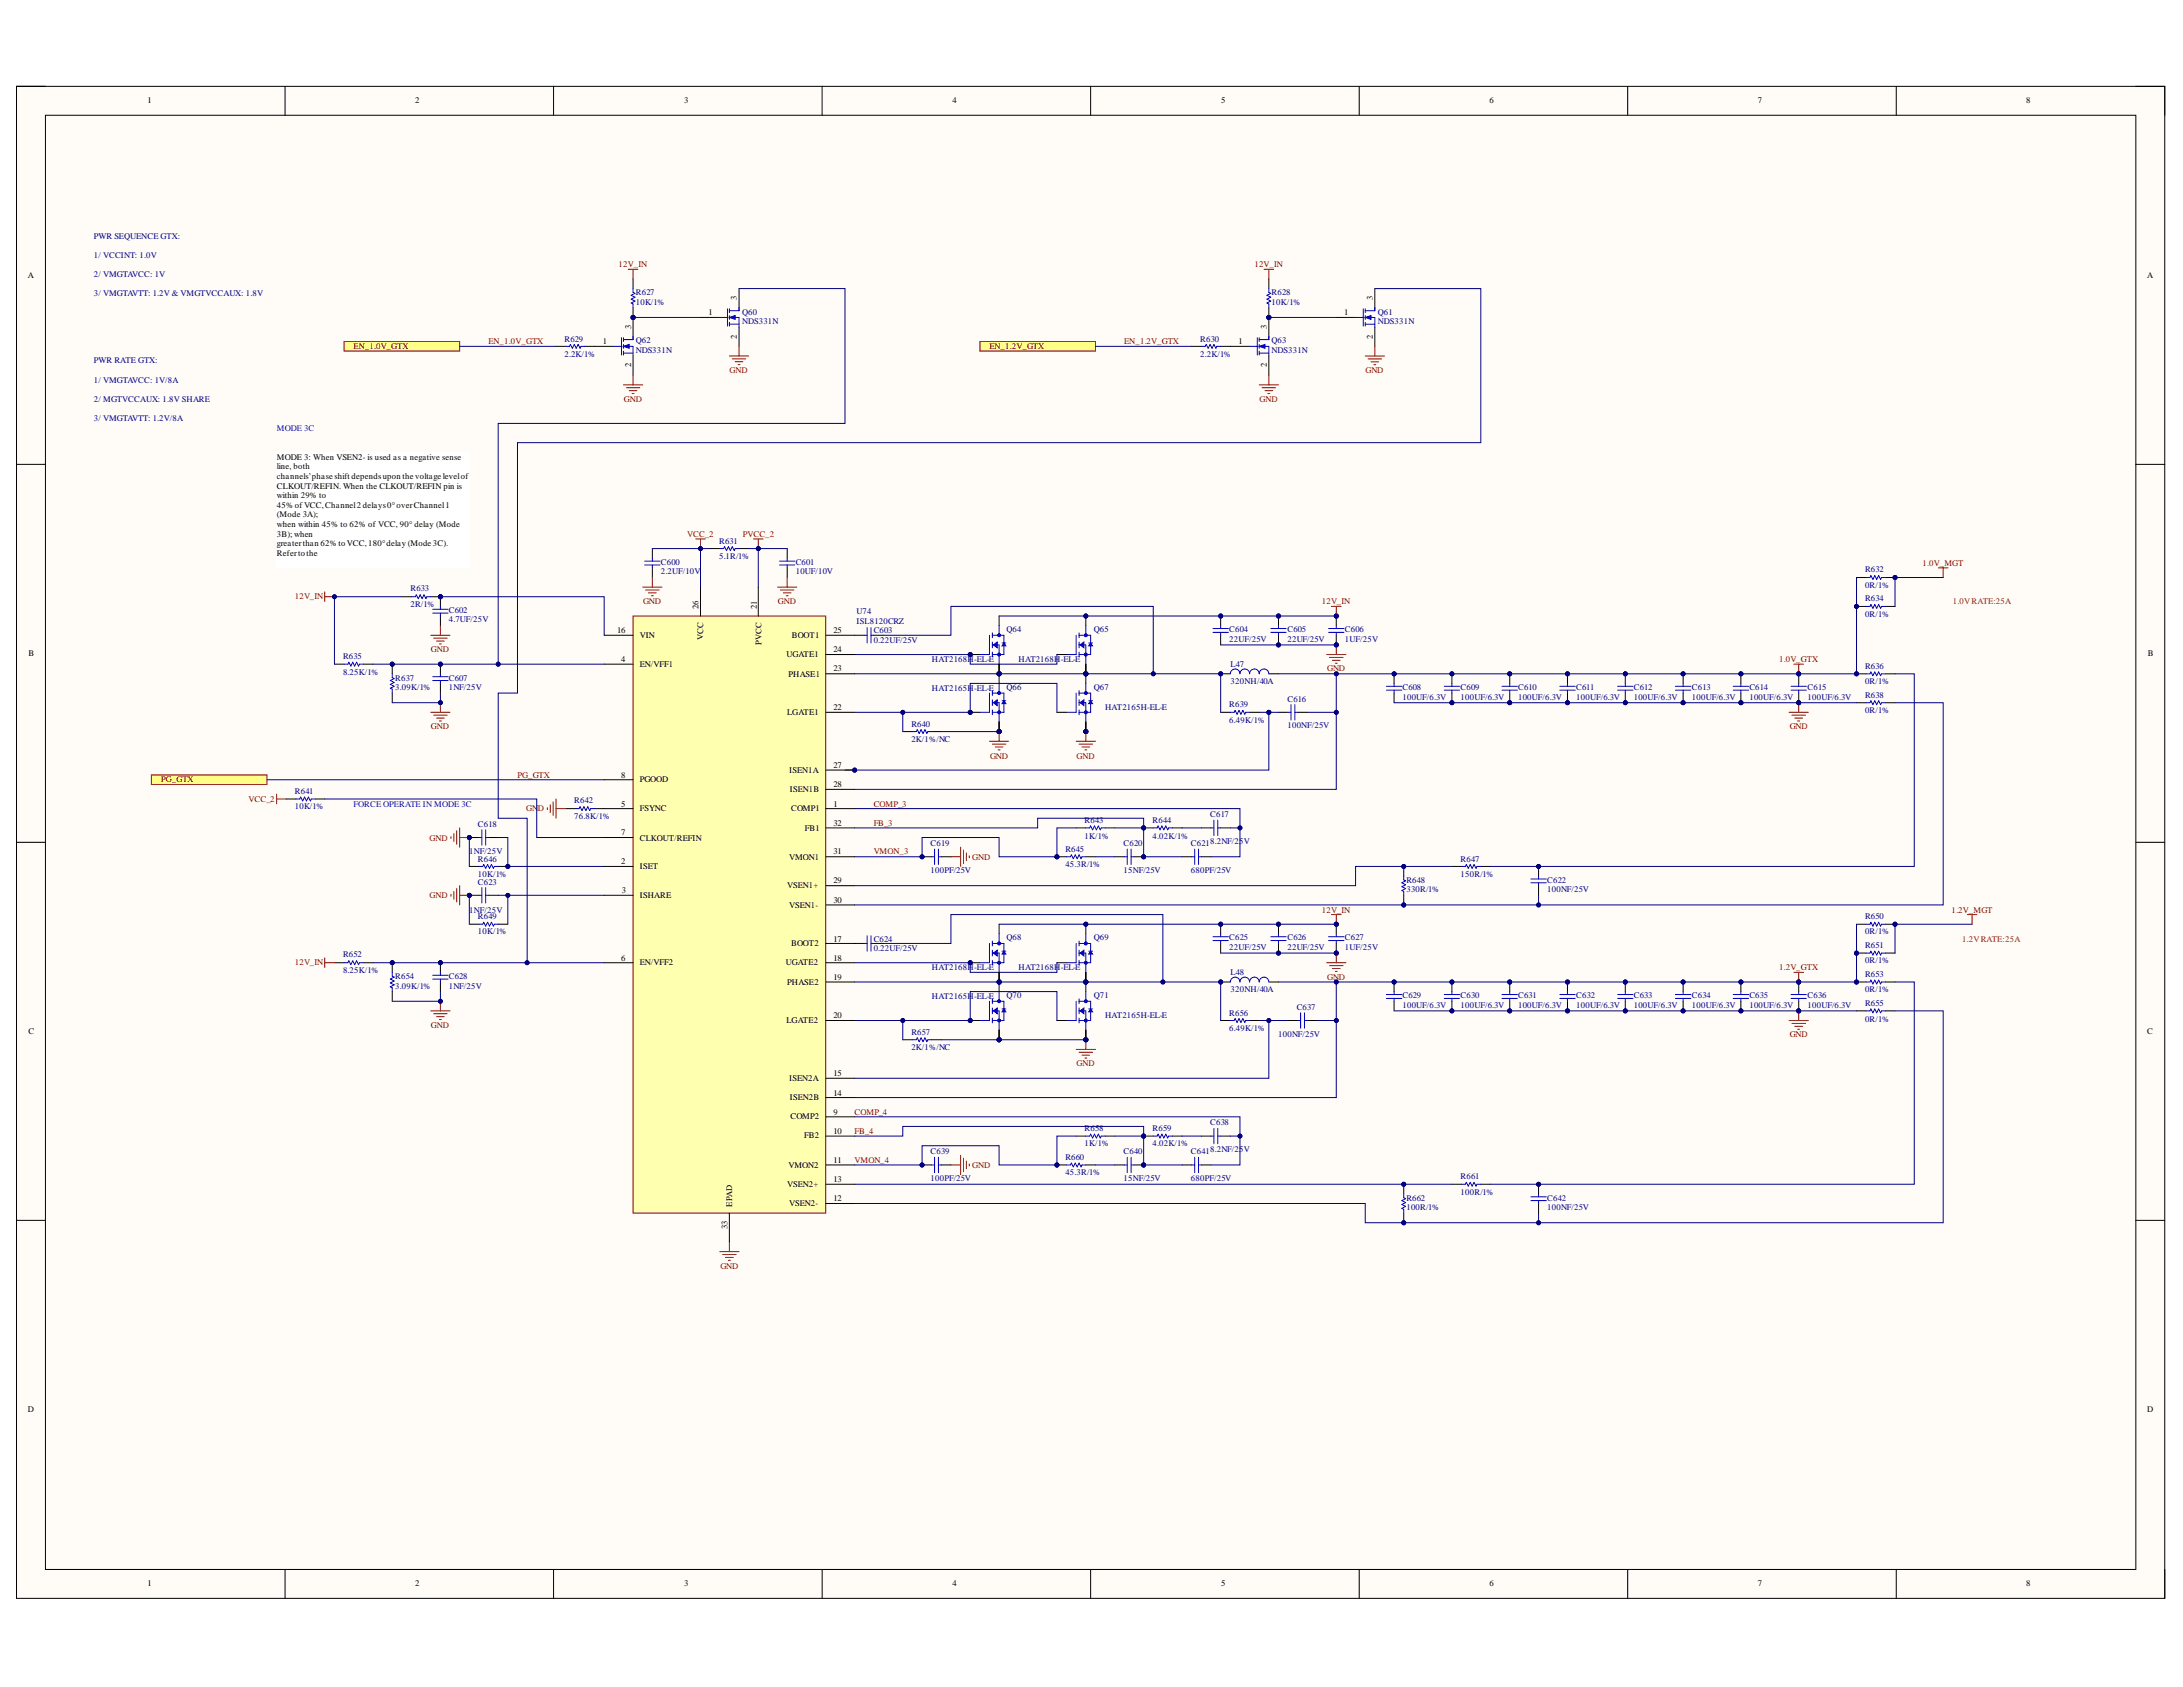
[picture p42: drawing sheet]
<svg xmlns="http://www.w3.org/2000/svg" width="279mm" height="216mm" viewBox="0 0 279 216" stroke-linecap="round" stroke-linejoin="round" font-family="sans-serif">
<defs><g id="words">
<g font-size="1.1">
<text x="18.9" y="13.2">1</text>
<text x="53.1" y="13.2">2</text>
<text x="87.5" y="13.2">3</text>
<text x="121.9" y="13.2">4</text>
<text x="156.3" y="13.2">5</text>
<text x="190.7" y="13.2">6</text>
<text x="225" y="13.2">7</text>
<text x="259.3" y="13.2">8</text>
<text x="3.6" y="35.6">A</text>
<text x="274.8" y="35.6">A</text>
<text x="90.7" y="40.3">1</text>
<text x="94.3" y="38.4" transform="rotate(-90 94.3 38.4)">3</text>
<text x="172" y="40.3">1</text>
<text x="175.7" y="38.4" transform="rotate(-90 175.7 38.4)">3</text>
<text x="77.1" y="44.1">1</text>
<text x="80.8" y="47" transform="rotate(-90 80.8 47)">2</text>
<text x="80.8" y="42.1" transform="rotate(-90 80.8 42.1)">3</text>
<text x="94.3" y="43.4" transform="rotate(-90 94.3 43.4)">2</text>
<text x="158.5" y="44.1">1</text>
<text x="162.2" y="47" transform="rotate(-90 162.2 47)">2</text>
<text x="162.2" y="42.1" transform="rotate(-90 162.2 42.1)">3</text>
<text x="175.7" y="43.4" transform="rotate(-90 175.7 43.4)">2</text>
<text x="35.4" y="58.9">MODE 3: When VSEN2- is used as a negative sense</text>
<text x="35.4" y="60">line, both</text>
<text x="35.4" y="61.3">channels’phase shift dependsupon the voltage levelof</text>
<text x="35.4" y="62.6">CLKOUT/REFIN. When the CLKOUT/REFIN pin is</text>
<text x="35.4" y="63.8">within 29% to</text>
<text x="35.4" y="65">45%ofVCC,Channel2 delays0°overChannel1</text>
<text x="35.4" y="66.2">(Mode 3A);</text>
<text x="35.4" y="67.5">when within 45% to 62% of VCC, 90° delay (Mode</text>
<text x="35.4" y="68.7">3B); when</text>
<text x="35.4" y="69.9">greaterthan 62%to VCC,180°delay (Mode 3C).</text>
<text x="35.4" y="71.2">Referto the</text>
<text x="89.4" y="77.9" transform="rotate(-90 89.4 77.9)">26</text>
<text x="96.9" y="77.9" transform="rotate(-90 96.9 77.9)">21</text>
<text x="3.6" y="84">B</text>
<text x="79" y="81">16</text>
<text x="81.9" y="81.6">VIN</text>
<text x="90" y="81.9" transform="rotate(-90 90 81.9)">VCC</text>
<text x="97.4" y="82.5" transform="rotate(-90 97.4 82.5)">PVCC</text>
<text x="101.3" y="81.6">BOOT1</text>
<text x="106.7" y="83.5">24</text>
<text x="106.7" y="81">25</text>
<text x="274.9" y="84">B</text>
<text x="79.5" y="84.7">4</text>
<text x="81.9" y="85.3">EN/VFF1</text>
<text x="100.7" y="84.1">UGATE1</text>
<text x="100.9" y="86.6">PHASE1</text>
<text x="106.7" y="85.9">23</text>
<text x="100.7" y="91.5">LGATE1</text>
<text x="106.7" y="90.9">22</text>
<text x="79.5" y="99.5">8</text>
<text x="81.9" y="100.1">PGOOD</text>
<text x="101" y="98.9">ISEN1A</text>
<text x="101.1" y="101.4">ISEN1B</text>
<text x="106.7" y="98.3">27</text>
<text x="106.7" y="100.7">28</text>
<text x="79.5" y="103.3">5</text>
<text x="79.5" y="106.9">7</text>
<text x="81.9" y="103.8">FSYNC</text>
<text x="81.9" y="107.6">CLKOUT/REFIN</text>
<text x="101.3" y="103.8">COMP1</text>
<text x="103" y="106.3">FB1</text>
<text x="106.7" y="103.3">1</text>
<text x="106.7" y="105.7">32</text>
<text x="79.5" y="110.6">2</text>
<text x="81.9" y="111.2">ISET</text>
<text x="100.7" y="113.7">VSEN1+</text>
<text x="101" y="110">VMON1</text>
<text x="106.7" y="113.1">29</text>
<text x="106.7" y="109.3">31</text>
<text x="79.6" y="114.3">3</text>
<text x="81.9" y="114.9">ISHARE</text>
<text x="101" y="116.2">VSEN1-</text>
<text x="106.7" y="115.5">30</text>
<text x="79.5" y="123">6</text>
<text x="81.9" y="123.5">EN/VFF2</text>
<text x="100.6" y="123.5">UGATE2</text>
<text x="101.3" y="121.1">BOOT2</text>
<text x="106.7" y="120.5">17</text>
<text x="106.7" y="123">18</text>
<text x="106.7" y="125.4">19</text>
<text x="100.7" y="130.9">LGATE2</text>
<text x="100.7" y="126">PHASE2</text>
<text x="106.7" y="130.3">20</text>
<text x="3.6" y="132.3">C</text>
<text x="106.7" y="137.8">15</text>
<text x="274.8" y="132.3">C</text>
<text x="101" y="138.3">ISEN2A</text>
<text x="101.1" y="140.8">ISEN2B</text>
<text x="101.2" y="143.3">COMP2</text>
<text x="106.7" y="142.7">9</text>
<text x="106.7" y="140.2">14</text>
<text x="100.9" y="149.4">VMON2</text>
<text x="102.9" y="145.7">FB2</text>
<text x="106.7" y="145.1">10</text>
<text x="106.7" y="148.8">11</text>
<text x="93.7" y="154.4" transform="rotate(-90 93.7 154.4)">EPAD</text>
<text x="100.7" y="151.9">VSEN2+</text>
<text x="101" y="154.3">VSEN2-</text>
<text x="106.7" y="153.7">12</text>
<text x="106.7" y="151.3">13</text>
<text x="93.1" y="157.3" transform="rotate(-90 93.1 157.3)">33</text>
<text x="3.6" y="180.7">D</text>
<text x="274.8" y="180.7">D</text>
<text x="18.9" y="203">1</text>
<text x="53.1" y="203">2</text>
<text x="87.5" y="203">3</text>
<text x="121.9" y="203">4</text>
<text x="156.3" y="203">5</text>
<text x="190.7" y="203">6</text>
<text x="225" y="203">7</text>
<text x="259.3" y="203">8</text>
</g>
<g font-size="1.1" fill="#000080">
<text x="12" y="30.5">PWR SEQUENCE GTX:</text>
<text x="12" y="33">1/ VCCINT: 1.0V</text>
<text x="12" y="35.4">2/ VMGTAVCC: 1V</text>
<text x="12" y="37.9">3/ VMGTAVTT: 1.2V &amp; VMGTVCCAUX: 1.8V</text>
<text x="81.4" y="39">10K/1%</text>
<text x="81.4" y="37.8">R627</text>
<text x="95" y="40.3">Q60</text>
<text x="95" y="41.4">NDS331N</text>
<text x="162.7" y="39">10K/1%</text>
<text x="162.7" y="37.8">R628</text>
<text x="176.4" y="40.3">Q61</text>
<text x="176.4" y="41.4">NDS331N</text>
<text x="12" y="46.5">PWR RATE GTX:</text>
<text x="72.2" y="45.7">2.2K/1%</text>
<text x="72.2" y="43.7">R629</text>
<text x="81.4" y="43.9">Q62</text>
<text x="81.4" y="45.2">NDS331N</text>
<text x="153.6" y="45.7">2.2K/1%</text>
<text x="153.6" y="43.7">R630</text>
<text x="162.7" y="43.9">Q63</text>
<text x="162.7" y="45.2">NDS331N</text>
<text x="12" y="49">1/ VMGTAVCC: 1V/8A</text>
<text x="12" y="51.4">2/ MGTVCCAUX: 1.8V SHARE</text>
<text x="12" y="53.9">3/ VMGTAVTT: 1.2V/8A</text>
<text x="92" y="71.5">5.1R/1%</text>
<text x="92" y="69.6">R631</text>
<text x="52.5" y="77.7">2R/1%</text>
<text x="52.5" y="75.7">R633</text>
<text x="84.6" y="73.5">2.2UF/10V</text>
<text x="84.6" y="72.3">C600</text>
<text x="101.8" y="73.5">10UF/10V</text>
<text x="101.8" y="72.3">C601</text>
<text x="238.7" y="75.3">0R/1%</text>
<text x="238.7" y="73.2">R632</text>
<text x="238.7" y="77">R634</text>
<text x="57.4" y="79.7">4.7UF/25V</text>
<text x="57.4" y="78.5">C602</text>
<text x="109.6" y="78.6">U74</text>
<text x="109.6" y="79.8">ISL8120CRZ</text>
<text x="111.8" y="82.3">0.22UF/25V</text>
<text x="111.8" y="81">C603</text>
<text x="128.8" y="80.9">Q64</text>
<text x="140" y="80.9">Q65</text>
<text x="157.3" y="82.1">22UF/25V</text>
<text x="157.3" y="80.9">C604</text>
<text x="164.8" y="82.1">22UF/25V</text>
<text x="164.8" y="80.9">C605</text>
<text x="172.1" y="82.1">1UF/25V</text>
<text x="172.1" y="80.9">C606</text>
<text x="238.7" y="78.9">0R/1%</text>
<text x="43.9" y="86.3">8.25K/1%</text>
<text x="43.9" y="84.4">R635</text>
<text x="50.6" y="88.3">3.09K/1%</text>
<text x="50.6" y="87.1">R637</text>
<text x="57.4" y="88.3">1NF/25V</text>
<text x="57.4" y="87.1">C607</text>
<text x="119.3" y="84.7">HAT2168H-EL-E</text>
<text x="119.3" y="88.5">HAT2165H-EL-E</text>
<text x="128.8" y="88.3">Q66</text>
<text x="130.3" y="84.7">HAT2168H-EL-E</text>
<text x="140" y="88.3">Q67</text>
<text x="157.5" y="85.3">L47</text>
<text x="157.5" y="87.5">320NH/40A</text>
<text x="164.8" y="89.8">C616</text>
<text x="179.5" y="89.6">100UF/6.3V</text>
<text x="179.5" y="88.3">C608</text>
<text x="186.9" y="89.6">100UF/6.3V</text>
<text x="186.9" y="88.3">C609</text>
<text x="194.3" y="89.6">100UF/6.3V</text>
<text x="194.3" y="88.3">C610</text>
<text x="201.7" y="89.6">100UF/6.3V</text>
<text x="201.7" y="88.3">C611</text>
<text x="209.1" y="89.6">100UF/6.3V</text>
<text x="209.1" y="88.3">C612</text>
<text x="216.5" y="89.6">100UF/6.3V</text>
<text x="216.5" y="88.3">C613</text>
<text x="223.9" y="89.6">100UF/6.3V</text>
<text x="223.9" y="88.3">C614</text>
<text x="231.3" y="89.6">100UF/6.3V</text>
<text x="231.3" y="88.3">C615</text>
<text x="238.7" y="89.3">R638</text>
<text x="238.7" y="87.5">0R/1%</text>
<text x="238.7" y="85.6">R636</text>
<text x="116.6" y="95">2K/1%/NC</text>
<text x="116.6" y="93">R640</text>
<text x="141.4" y="90.9">HAT2165H-EL-E</text>
<text x="157.3" y="92.5">6.49K/1%</text>
<text x="157.3" y="90.5">R639</text>
<text x="164.8" y="93.2">100NF/25V</text>
<text x="238.7" y="91.2">0R/1%</text>
<text x="37.7" y="101.6">R641</text>
<text x="37.7" y="103.6">10K/1%</text>
<text x="61.2" y="105.8">C618</text>
<text x="73.5" y="104.8">76.8K/1%</text>
<text x="73.5" y="102.8">R642</text>
<text x="138.8" y="107.3">1K/1%</text>
<text x="138.8" y="105.3">R643</text>
<text x="147.5" y="107.3">4.02K/1%</text>
<text x="147.5" y="105.3">R644</text>
<text x="154.9" y="104.6">C617</text>
<text x="60.1" y="109.3">1NF/25V</text>
<text x="61.2" y="112.2">10K/1%</text>
<text x="61.2" y="110.3">R646</text>
<text x="61.2" y="113.2">C623</text>
<text x="119.1" y="111.7">100PF/25V</text>
<text x="119.1" y="108.2">C619</text>
<text x="136.4" y="110.9">45.3R/1%</text>
<text x="136.4" y="109">R645</text>
<text x="143.8" y="111.7">15NF/25V</text>
<text x="143.8" y="108.2">C620</text>
<text x="152.4" y="111.7">680PF/25V</text>
<text x="152.4" y="108.2">C6218.2NF/25V</text>
<text x="180" y="113">R648</text>
<text x="186.9" y="112.2">150R/1%</text>
<text x="186.9" y="110.3">R647</text>
<text x="198" y="113">C622</text>
<text x="60.1" y="116.8">1NF/25V</text>
<text x="61.2" y="119.6">10K/1%</text>
<text x="61.2" y="117.6">R649</text>
<text x="180" y="114.2">330R/1%</text>
<text x="198" y="114.2">100NF/25V</text>
<text x="238.7" y="119.6">0R/1%</text>
<text x="238.7" y="117.6">R650</text>
<text x="43.9" y="124.6">8.25K/1%</text>
<text x="43.9" y="122.5">R652</text>
<text x="50.6" y="125.2">R654</text>
<text x="57.4" y="125.2">C628</text>
<text x="111.8" y="121.7">0.22UF/25V</text>
<text x="111.8" y="120.5">C624</text>
<text x="119.3" y="124.1">HAT2168H-EL-E</text>
<text x="128.8" y="120.3">Q68</text>
<text x="130.3" y="124.1">HAT2168H-EL-E</text>
<text x="140" y="120.3">Q69</text>
<text x="157.3" y="121.6">22UF/25V</text>
<text x="157.3" y="120.3">C625</text>
<text x="157.5" y="124.8">L48</text>
<text x="164.8" y="121.6">22UF/25V</text>
<text x="164.8" y="120.3">C626</text>
<text x="172.1" y="121.6">1UF/25V</text>
<text x="172.1" y="120.3">C627</text>
<text x="238.7" y="125.1">R653</text>
<text x="238.7" y="123.3">0R/1%</text>
<text x="238.7" y="121.3">R651</text>
<text x="50.6" y="126.5">3.09K/1%</text>
<text x="57.4" y="126.5">1NF/25V</text>
<text x="119.3" y="127.9">HAT2165H-EL-E</text>
<text x="128.8" y="127.8">Q70</text>
<text x="140" y="127.8">Q71</text>
<text x="141.4" y="130.3">HAT2165H-EL-E</text>
<text x="157.3" y="131.9">6.49K/1%</text>
<text x="157.3" y="130">R656</text>
<text x="157.5" y="127">320NH/40A</text>
<text x="166" y="129.2">C637</text>
<text x="179.5" y="129">100UF/6.3V</text>
<text x="179.5" y="127.8">C629</text>
<text x="186.9" y="129">100UF/6.3V</text>
<text x="186.9" y="127.8">C630</text>
<text x="194.3" y="129">100UF/6.3V</text>
<text x="194.3" y="127.8">C631</text>
<text x="201.7" y="129">100UF/6.3V</text>
<text x="201.7" y="127.8">C632</text>
<text x="209.1" y="129">100UF/6.3V</text>
<text x="209.1" y="127.8">C633</text>
<text x="216.5" y="129">100UF/6.3V</text>
<text x="216.5" y="127.8">C634</text>
<text x="223.9" y="129">100UF/6.3V</text>
<text x="223.9" y="127.8">C635</text>
<text x="231.3" y="129">100UF/6.3V</text>
<text x="231.3" y="127.8">C636</text>
<text x="238.7" y="130.7">0R/1%</text>
<text x="238.7" y="128.7">R655</text>
<text x="238.7" y="127">0R/1%</text>
<text x="116.6" y="134.4">2K/1%/NC</text>
<text x="116.6" y="132.4">R657</text>
<text x="163.6" y="132.8">100NF/25V</text>
<text x="119.1" y="147.7">C639</text>
<text x="136.4" y="148.4">R660</text>
<text x="138.8" y="146.7">1K/1%</text>
<text x="138.8" y="144.8">R658</text>
<text x="143.8" y="147.7">C640</text>
<text x="147.5" y="146.7">4.02K/1%</text>
<text x="147.5" y="144.8">R659</text>
<text x="152.4" y="147.7">C6418.2NF/25V</text>
<text x="154.9" y="144">C638</text>
<text x="119.1" y="151.2">100PF/25V</text>
<text x="136.4" y="150.4">45.3R/1%</text>
<text x="143.8" y="151.2">15NF/25V</text>
<text x="152.4" y="151.2">680PF/25V</text>
<text x="180" y="154.8">100R/1%</text>
<text x="180" y="153.7">R662</text>
<text x="186.9" y="152.9">100R/1%</text>
<text x="186.9" y="150.9">R661</text>
<text x="198" y="154.8">100NF/25V</text>
<text x="198" y="153.7">C642</text>
</g>
<g font-size="1.1" fill="#800000">
<text x="79.2" y="34.2">12V_IN</text>
<text x="160.5" y="34.2">12V_IN</text>
<text x="45.3" y="44.7">EN_1.0V_GTX</text>
<text x="62.5" y="44.1">EN_1.0V_GTX</text>
<text x="93.4" y="47.8">GND</text>
<text x="126.6" y="44.7">EN_1.2V_GTX</text>
<text x="143.9" y="44.1">EN_1.2V_GTX</text>
<text x="174.8" y="47.8">GND</text>
<text x="79.9" y="51.4">GND</text>
<text x="161.2" y="51.4">GND</text>
<text x="88" y="68.7">VCC_2</text>
<text x="95.1" y="68.7">PVCC_2</text>
<text x="37.7" y="76.7">12V_IN</text>
<text x="82.3" y="77.3">GND</text>
<text x="99.6" y="77.3">GND</text>
<text x="169.2" y="77.3">12V_IN</text>
<text x="246.1" y="72.4">1.0V_MGT</text>
<text x="55.2" y="83.5">GND</text>
<text x="169.9" y="85.9">GND</text>
<text x="227.7" y="84.7">1.0V_GTX</text>
<text x="55.2" y="93.4">GND</text>
<text x="229.1" y="93.4">GND</text>
<text x="20.6" y="100.1">PG_GTX</text>
<text x="66.2" y="99.5">PG_GTX</text>
<text x="126.7" y="97.1">GND</text>
<text x="137.8" y="97.1">GND</text>
<text x="31.8" y="102.6">VCC_2</text>
<text x="55" y="107.6">GND</text>
<text x="67.3" y="103.8">GN</text>
<text x="68.9" y="103.8">D</text>
<text x="111.8" y="103.3">COMP_3</text>
<text x="111.8" y="105.7">FB_3</text>
<text x="111.8" y="109.3">VMON_3</text>
<text x="124.4" y="110">GND</text>
<text x="55" y="114.9">GND</text>
<text x="169.2" y="116.8">12V_IN</text>
<text x="249.8" y="116.8">1.2V_MGT</text>
<text x="37.7" y="123.5">12V_IN</text>
<text x="169.9" y="125.4">GND</text>
<text x="227.7" y="124.1">1.2V_GTX</text>
<text x="55.2" y="131.6">GND</text>
<text x="137.8" y="136.5">GND</text>
<text x="229.1" y="132.8">GND</text>
<text x="109.4" y="142.7">COMP_4</text>
<text x="109.4" y="148.8">VMON_4</text>
<text x="109.4" y="145.1">FB_4</text>
<text x="124.4" y="149.4">GND</text>
<text x="92.2" y="152.6">GND</text>
<text x="92.2" y="162.4">GND</text>
</g>
<g font-size="1.1" fill="#00f">
<text x="35.4" y="55.1">MODE 3C</text>
<text x="45.3" y="103.3">FORCE OPERATE IN MODE 3C</text>
</g>
<g font-size="1.1" fill="#f00">
<text x="250" y="77.3">1.0VRATE:25A</text>
<text x="251.1" y="120.5">1.2VRATE:25A</text>
</g>
</g></defs>
<path d="M2.1 11.1h275v193.5h-275z" fill-rule="evenodd" fill="#fffcf8"/>
<path d="M2.1 11.1h275v193.5h-275z" fill="none" stroke="#000" stroke-width=".13"/>
<path d="M5.8 14.8h267.6v186.1h-267.6z" fill-rule="evenodd" fill="#fffcf8"/>
<g fill="none" stroke="#000" stroke-width=".13">
<path d="M2.1 11h3.7M5.8 14.8h267.6v186.1h-267.6zM36.5 11v3.7M70.9 11v3.7M105.2 11v3.7M139.6 11v3.7M174 11.1v3.7M208.3 11.1v3.7M242.7 11.1v3.7M273.4 11.1h3.7v3.7M2.1 59.4h3.7M273.4 59.4h3.7"/>
<path d="M2.1 107.8h3.7M273.4 107.8h3.7M2.1 156.2h3.7M273.4 156.2h3.7M36.5 200.9v3.7M70.9 200.9v3.7M105.2 200.9v3.7M139.6 200.9v3.7M174 200.9v3.7M208.3 200.9v3.7M242.7 200.9v3.7M277.1 200.9v3.7"/>
</g>
<circle cx="56.4" cy="76.4" r=".25" fill="#000080"/>
<circle cx="56.4" cy="76.4" r=".25" fill="none" stroke="#000080" stroke-width=".13"/>
<path d="M56.4 76.4v1.2" fill="none" stroke="#000" stroke-width=".13"/>
<circle cx="56.4" cy="76.4" r=".25" fill="#000080"/>
<circle cx="56.4" cy="76.4" r=".25" fill="none" stroke="#000080" stroke-width=".13"/>
<path d="M56.4 78.8v1.3" fill="none" stroke="#000" stroke-width=".13"/>
<path d="M55.4 78.5h2M55.4 78h2M56.4 77.6v.4M56.4 78.5v.3" fill="none" stroke="#00f" stroke-width=".13"/>
<path d="M55.1 81.3h2.5M55.5 81.7h1.7M55.9 82h1M56.2 82.4h.3M56.4 80.1v1.2" fill="none" stroke="#800000" stroke-width=".13"/>
<circle cx="56.4" cy="76.4" r=".25" fill="#000080"/>
<circle cx="56.4" cy="76.4" r=".25" fill="none" stroke="#000080" stroke-width=".13"/>
<path d="M51.4 76.4h1.3M55.1 76.4h1.3" fill="none" stroke="#000" stroke-width=".13"/>
<circle cx="56.4" cy="76.4" r=".25" fill="#000080"/>
<circle cx="56.4" cy="76.4" r=".25" fill="none" stroke="#000080" stroke-width=".13"/>
<path d="M52.7 76.4h.5l.1-.3 .2 .5 .3-.5 .2 .5 .3-.5 .2 .5 .1-.2h.5" fill="none" stroke="#00f" stroke-width=".13"/>
<path d="M41.6 75.8v1.2M41.6 76.4h1.2" fill="none" stroke="#800000" stroke-width=".13"/>
<circle cx="42.8" cy="76.4" r=".25" fill="#000080"/>
<circle cx="42.8" cy="76.4" r=".25" fill="none" stroke="#000080" stroke-width=".13"/>
<circle cx="50.2" cy="85" r=".25" fill="#000080"/>
<circle cx="50.2" cy="85" r=".25" fill="none" stroke="#000080" stroke-width=".13"/>
<path d="M50.2 85v1.2" fill="none" stroke="#000" stroke-width=".13"/>
<circle cx="50.2" cy="85" r=".25" fill="#000080"/>
<circle cx="50.2" cy="85" r=".25" fill="none" stroke="#000080" stroke-width=".13"/>
<path d="M50.2 88.7v1.2" fill="none" stroke="#000" stroke-width=".13"/>
<path d="M50.2 86.2v.5l.3 .1-.5 .3 .5 .2-.5 .3 .5 .2-.5 .3 .2 .1v.5" fill="none" stroke="#00f" stroke-width=".13"/>
<circle cx="56.4" cy="85" r=".25" fill="#000080"/>
<circle cx="56.4" cy="85" r=".25" fill="none" stroke="#000080" stroke-width=".13"/>
<path d="M56.4 85v1.2M56.4 87.5v1.2" fill="none" stroke="#000" stroke-width=".13"/>
<circle cx="56.4" cy="85" r=".25" fill="#000080"/>
<circle cx="56.4" cy="85" r=".25" fill="none" stroke="#000080" stroke-width=".13"/>
<path d="M55.4 86.6h2M55.4 87.1h2M56.4 86.2v.4M56.4 87.1v.4" fill="none" stroke="#00f" stroke-width=".13"/>
<path d="M55.1 91.2h2.5M55.5 91.5h1.7M55.9 91.9h1M56.2 92.3h.3M56.4 89.9v1.3" fill="none" stroke="#800000" stroke-width=".13"/>
<circle cx="56.4" cy="89.9" r=".25" fill="#000080"/>
<circle cx="56.4" cy="89.9" r=".25" fill="none" stroke="#000080" stroke-width=".13"/>
<path d="M42.8 85h1.2M46.5 85h1.2" fill="none" stroke="#000" stroke-width=".13"/>
<path d="M44 85h.5l.2-.2 .2 .4 .2-.4 .3 .4 .2-.4 .3 .4 .1-.2h.5" fill="none" stroke="#00f" stroke-width=".13"/>
<circle cx="65" cy="110.9" r=".25" fill="#000080"/>
<circle cx="65" cy="110.9" r=".25" fill="none" stroke="#000080" stroke-width=".13"/>
<path d="M63.8 110.9h1.2" fill="none" stroke="#000" stroke-width=".13"/>
<circle cx="65" cy="110.9" r=".25" fill="#000080"/>
<circle cx="65" cy="110.9" r=".25" fill="none" stroke="#000080" stroke-width=".13"/>
<path d="M60.1 110.9h1.2" fill="none" stroke="#000" stroke-width=".13"/>
<path d="M61.3 110.9h.5l.1-.3 .3 .5 .2-.5 .3 .5 .2-.5 .2 .5 .2-.2h.5" fill="none" stroke="#00f" stroke-width=".13"/>
<circle cx="60.1" cy="107.2" r=".25" fill="#000080"/>
<circle cx="60.1" cy="107.2" r=".25" fill="none" stroke="#000080" stroke-width=".13"/>
<path d="M60.1 107.2h1.2" fill="none" stroke="#000" stroke-width=".13"/>
<circle cx="60.1" cy="107.2" r=".25" fill="#000080"/>
<circle cx="60.1" cy="107.2" r=".25" fill="none" stroke="#000080" stroke-width=".13"/>
<path d="M62.5 107.2h1.3" fill="none" stroke="#000" stroke-width=".13"/>
<path d="M61.3 107.2h.4M61.7 106.2v2M62.2 106.2v2M62.2 107.2h.3" fill="none" stroke="#00f" stroke-width=".13"/>
<path d="M57.7 107.1v.2M58.1 106.7v1M58.5 106.3v1.7M58.8 106v2.4M58.8 107.2h1.3" fill="none" stroke="#800000" stroke-width=".13"/>
<circle cx="60.1" cy="107.2" r=".25" fill="#000080"/>
<circle cx="60.1" cy="107.2" r=".25" fill="none" stroke="#000080" stroke-width=".13"/>
<path d="M60.1 118.3h1.2M63.8 118.3h1.2" fill="none" stroke="#000" stroke-width=".13"/>
<path d="M61.3 118.3h.5l.1-.3 .3 .5 .2-.5 .3 .5 .2-.5 .2 .5 .2-.2h.5" fill="none" stroke="#00f" stroke-width=".13"/>
<circle cx="60.1" cy="114.6" r=".25" fill="#000080"/>
<circle cx="60.1" cy="114.6" r=".25" fill="none" stroke="#000080" stroke-width=".13"/>
<path d="M60.1 114.6h1.2" fill="none" stroke="#000" stroke-width=".13"/>
<circle cx="60.1" cy="114.6" r=".25" fill="#000080"/>
<circle cx="60.1" cy="114.6" r=".25" fill="none" stroke="#000080" stroke-width=".13"/>
<path d="M62.5 114.6h1.3" fill="none" stroke="#000" stroke-width=".13"/>
<path d="M61.3 114.6h.4M61.7 113.6v2M62.2 113.6v2M62.2 114.6h.3" fill="none" stroke="#00f" stroke-width=".13"/>
<path d="M57.7 114.5v.2M58.1 114.1v1M58.5 113.7v1.7M58.8 113.3v2.5M58.8 114.6h1.3" fill="none" stroke="#800000" stroke-width=".13"/>
<circle cx="60.1" cy="114.6" r=".25" fill="#000080"/>
<circle cx="60.1" cy="114.6" r=".25" fill="none" stroke="#000080" stroke-width=".13"/>
<path d="M89 69h1.3M89.7 69v1.2" fill="none" stroke="#800000" stroke-width=".13"/>
<circle cx="89.7" cy="70.2" r=".25" fill="#000080"/>
<circle cx="89.7" cy="70.2" r=".25" fill="none" stroke="#000080" stroke-width=".13"/>
<path d="M83.5 70.2v1.2M83.5 72.7v1.2M90.9 70.2h1.2M94.6 70.2h1.2M100.8 70.2v1.2M100.8 72.7v1.2" fill="none" stroke="#000" stroke-width=".13"/>
<path d="M82.5 71.8h2M82.5 72.3h2M83.5 71.4v.4M83.5 72.3v.4M92.1 70.2h.5l.1-.2 .3 .5 .2-.5 .3 .5 .2-.5 .3 .5 .1-.3h.5M99.8 71.8h1.9M99.8 72.3h1.9M100.8 71.4v.4M100.8 72.3v.4" fill="none" stroke="#00f" stroke-width=".13"/>
<path d="M82.3 75.1h2.4M82.6 75.5h1.8M83 75.9h1M83.4 76.2h.2M83.5 73.9v1.2M96.4 69h1.3M97.1 69v1.2M99.5 75.1h2.5M99.9 75.5h1.7M100.3 75.9h.9M100.6 76.2h.3M100.8 73.9v1.2" fill="none" stroke="#800000" stroke-width=".13"/>
<circle cx="97.1" cy="70.2" r=".25" fill="#000080"/>
<circle cx="97.1" cy="70.2" r=".25" fill="none" stroke="#000080" stroke-width=".13"/>
<path d="M72.4 103.5h1.2M76.1 103.5h1.2" fill="none" stroke="#000" stroke-width=".13"/>
<path d="M73.6 103.5h.5l.1-.3 .3 .5 .2-.5 .3 .5 .2-.5 .3 .5 .1-.2h.5" fill="none" stroke="#00f" stroke-width=".13"/>
<path d="M70.1 103.4v.2M70.4 103v1M70.8 102.6v1.7M71.2 102.3v2.4M71.2 103.5h1.2M92.1 150.3h2.5M92.5 150.7h1.7M92.9 151.1h.9M93.2 151.4h.3M93.4 149.1v1.2" fill="none" stroke="#800000" stroke-width=".13"/>
<circle cx="163.6" cy="82.5" r=".25" fill="#000080"/>
<circle cx="163.6" cy="82.5" r=".25" fill="none" stroke="#000080" stroke-width=".13"/>
<circle cx="163.6" cy="78.8" r=".25" fill="#000080"/>
<circle cx="163.6" cy="78.8" r=".25" fill="none" stroke="#000080" stroke-width=".13"/>
<path d="M163.6 81.3v1.2" fill="none" stroke="#000" stroke-width=".13"/>
<circle cx="163.6" cy="82.5" r=".25" fill="#000080"/>
<circle cx="163.6" cy="82.5" r=".25" fill="none" stroke="#000080" stroke-width=".13"/>
<path d="M163.6 78.8v1.3" fill="none" stroke="#000" stroke-width=".13"/>
<circle cx="163.6" cy="78.8" r=".25" fill="#000080"/>
<circle cx="163.6" cy="78.8" r=".25" fill="none" stroke="#000080" stroke-width=".13"/>
<path d="M162.6 80.4h2M162.6 80.9h2M163.6 80.1v.3M163.6 80.9v.4" fill="none" stroke="#00f" stroke-width=".13"/>
<circle cx="156.2" cy="78.8" r=".25" fill="#000080"/>
<circle cx="156.2" cy="78.8" r=".25" fill="none" stroke="#000080" stroke-width=".13"/>
<path d="M156.2 78.8v1.3M156.2 81.3v1.2" fill="none" stroke="#000" stroke-width=".13"/>
<circle cx="156.2" cy="78.8" r=".25" fill="#000080"/>
<circle cx="156.2" cy="78.8" r=".25" fill="none" stroke="#000080" stroke-width=".13"/>
<path d="M155.2 80.4h2M155.2 80.9h2M156.2 80.1v.3M156.2 80.9v.4" fill="none" stroke="#00f" stroke-width=".13"/>
<circle cx="171" cy="82.5" r=".25" fill="#000080"/>
<circle cx="171" cy="82.5" r=".25" fill="none" stroke="#000080" stroke-width=".13"/>
<circle cx="171" cy="78.8" r=".25" fill="#000080"/>
<circle cx="171" cy="78.8" r=".25" fill="none" stroke="#000080" stroke-width=".13"/>
<path d="M171 81.3v1.2" fill="none" stroke="#000" stroke-width=".13"/>
<circle cx="171" cy="82.5" r=".25" fill="#000080"/>
<circle cx="171" cy="82.5" r=".25" fill="none" stroke="#000080" stroke-width=".13"/>
<path d="M171 78.8v1.3" fill="none" stroke="#000" stroke-width=".13"/>
<circle cx="171" cy="78.8" r=".25" fill="#000080"/>
<circle cx="171" cy="78.8" r=".25" fill="none" stroke="#000080" stroke-width=".13"/>
<path d="M170 80.4h2M170 80.9h2M171 80.1v.3M171 80.9v.4" fill="none" stroke="#00f" stroke-width=".13"/>
<path d="M170.4 77.6h1.2M171 77.6v1.2" fill="none" stroke="#800000" stroke-width=".13"/>
<circle cx="171" cy="78.8" r=".25" fill="#000080"/>
<circle cx="171" cy="78.8" r=".25" fill="none" stroke="#000080" stroke-width=".13"/>
<path d="M169.8 83.8h2.5M170.2 84.1h1.7M170.5 84.5h1M170.9 84.9h.3M171 82.5v1.3" fill="none" stroke="#800000" stroke-width=".13"/>
<circle cx="171" cy="82.5" r=".25" fill="#000080"/>
<circle cx="171" cy="82.5" r=".25" fill="none" stroke="#000080" stroke-width=".13"/>
<path d="M126.6 94.9h2.5M127 95.2h1.7M127.4 95.6h1M127.8 96h.2M127.9 93.6v1.3" fill="none" stroke="#800000" stroke-width=".13"/>
<circle cx="127.9" cy="93.6" r=".25" fill="#000080"/>
<circle cx="127.9" cy="93.6" r=".25" fill="none" stroke="#000080" stroke-width=".13"/>
<path d="M137.7 94.9h2.5M138.1 95.2h1.7M138.5 95.6h1M138.8 96h.3M139 93.6v1.3" fill="none" stroke="#800000" stroke-width=".13"/>
<circle cx="139" cy="93.6" r=".25" fill="#000080"/>
<circle cx="139" cy="93.6" r=".25" fill="none" stroke="#000080" stroke-width=".13"/>
<path d="M156.2 91.2h1.3M159.9 91.2h1.3M163.6 91.2h1.3M166.1 91.2h1.2" fill="none" stroke="#000" stroke-width=".13"/>
<path d="M157.5 91.2h.5l.1-.3 .2 .5 .3-.5 .2 .5 .3-.5 .2 .5 .1-.2h.5M164.9 91.2h.3M165.2 90.2v1.9M165.7 91.2h.4M165.7 90.2v1.9" fill="none" stroke="#00f" stroke-width=".13"/>
<circle cx="146.4" cy="106" r=".25" fill="#000080"/>
<circle cx="146.4" cy="106" r=".25" fill="none" stroke="#000080" stroke-width=".13"/>
<path d="M146.4 106h1.2" fill="none" stroke="#000" stroke-width=".13"/>
<circle cx="146.4" cy="106" r=".25" fill="#000080"/>
<circle cx="146.4" cy="106" r=".25" fill="none" stroke="#000080" stroke-width=".13"/>
<path d="M150.1 106h1.2" fill="none" stroke="#000" stroke-width=".13"/>
<path d="M147.6 106h.5l.1-.3 .3 .5 .2-.5 .3 .5 .2-.5 .3 .5 .1-.2h.5" fill="none" stroke="#00f" stroke-width=".13"/>
<circle cx="135.3" cy="109.7" r=".25" fill="#000080"/>
<circle cx="135.3" cy="109.7" r=".25" fill="none" stroke="#000080" stroke-width=".13"/>
<path d="M135.3 109.6h1.2" fill="none" stroke="#000" stroke-width=".13"/>
<circle cx="135.3" cy="109.7" r=".25" fill="#000080"/>
<circle cx="135.3" cy="109.7" r=".25" fill="none" stroke="#000080" stroke-width=".13"/>
<path d="M139 109.6h1.2" fill="none" stroke="#000" stroke-width=".13"/>
<path d="M136.5 109.6h.5l.1-.2 .3 .5 .2-.5 .3 .5 .2-.5 .3 .5 .1-.3h.5" fill="none" stroke="#00f" stroke-width=".13"/>
<circle cx="146.4" cy="109.7" r=".25" fill="#000080"/>
<circle cx="146.4" cy="109.7" r=".25" fill="none" stroke="#000080" stroke-width=".13"/>
<path d="M145.1 109.6h1.3" fill="none" stroke="#000" stroke-width=".13"/>
<circle cx="146.4" cy="109.7" r=".25" fill="#000080"/>
<circle cx="146.4" cy="109.7" r=".25" fill="none" stroke="#000080" stroke-width=".13"/>
<path d="M137.7 106h1.3M141.4 106h1.3M142.7 109.6h1.2M151.3 109.6h1.2M153.8 109.6h1.2M153.8 106h1.2M156.2 106h1.3" fill="none" stroke="#000" stroke-width=".13"/>
<g fill="none" stroke="#00f" stroke-width=".13">
<path d="M139 106h.5l.1-.3 .2 .5 .3-.5 .2 .5 .3-.5 .2 .5 .1-.2h.5M143.9 109.6h.4M144.3 108.7v1.9M144.8 108.7v1.9M144.8 109.6h.3M152.5 109.6h.4M152.9 108.7v1.9M153.4 109.6h.4M153.4 108.7v1.9M155 106h.4M155.4 105v1.9M155.9 105v1.9"/>
<path d="M155.9 106h.3"/>
</g>
<path d="M121.7 109.6h1.2M122.9 108.4v2.5M123.3 108.8v1.7M123.7 109.2v.9M124.1 109.5v.3" fill="none" stroke="#800000" stroke-width=".13"/>
<circle cx="118" cy="109.7" r=".25" fill="#000080"/>
<circle cx="118" cy="109.7" r=".25" fill="none" stroke="#000080" stroke-width=".13"/>
<path d="M118 109.6h1.2" fill="none" stroke="#000" stroke-width=".13"/>
<circle cx="118" cy="109.7" r=".25" fill="#000080"/>
<circle cx="118" cy="109.7" r=".25" fill="none" stroke="#000080" stroke-width=".13"/>
<path d="M120.5 109.6h1.2" fill="none" stroke="#000" stroke-width=".13"/>
<path d="M119.2 109.6h.4M119.6 108.7v1.9M120.1 108.7v1.9M120.1 109.6h.4" fill="none" stroke="#00f" stroke-width=".13"/>
<circle cx="208" cy="89.9" r=".25" fill="#000080"/>
<circle cx="208" cy="89.9" r=".25" fill="none" stroke="#000080" stroke-width=".13"/>
<circle cx="208" cy="86.2" r=".24" fill="#000080"/>
<circle cx="208" cy="86.2" r=".24" fill="none" stroke="#000080" stroke-width=".13"/>
<path d="M208 88.7v1.2" fill="none" stroke="#000" stroke-width=".13"/>
<circle cx="208" cy="89.9" r=".25" fill="#000080"/>
<circle cx="208" cy="89.9" r=".25" fill="none" stroke="#000080" stroke-width=".13"/>
<path d="M208 86.2v1.3" fill="none" stroke="#000" stroke-width=".13"/>
<circle cx="208" cy="86.2" r=".24" fill="#000080"/>
<circle cx="208" cy="86.2" r=".24" fill="none" stroke="#000080" stroke-width=".13"/>
<path d="M207 87.8h2M207 88.3h2M208 87.5v.3M208 88.3v.4" fill="none" stroke="#00f" stroke-width=".13"/>
<circle cx="215.4" cy="89.9" r=".25" fill="#000080"/>
<circle cx="215.4" cy="89.9" r=".25" fill="none" stroke="#000080" stroke-width=".13"/>
<circle cx="215.4" cy="86.2" r=".25" fill="#000080"/>
<circle cx="215.4" cy="86.2" r=".25" fill="none" stroke="#000080" stroke-width=".13"/>
<path d="M215.4 88.7v1.2" fill="none" stroke="#000" stroke-width=".13"/>
<circle cx="215.4" cy="89.9" r=".25" fill="#000080"/>
<circle cx="215.4" cy="89.9" r=".25" fill="none" stroke="#000080" stroke-width=".13"/>
<path d="M215.4 86.2v1.3" fill="none" stroke="#000" stroke-width=".13"/>
<circle cx="215.4" cy="86.2" r=".25" fill="#000080"/>
<circle cx="215.4" cy="86.2" r=".25" fill="none" stroke="#000080" stroke-width=".13"/>
<path d="M214.4 87.8h2M214.4 88.3h2M215.4 87.5v.3M215.4 88.3v.4" fill="none" stroke="#00f" stroke-width=".13"/>
<circle cx="222.8" cy="89.9" r=".25" fill="#000080"/>
<circle cx="222.8" cy="89.9" r=".25" fill="none" stroke="#000080" stroke-width=".13"/>
<circle cx="222.8" cy="86.2" r=".25" fill="#000080"/>
<circle cx="222.8" cy="86.2" r=".25" fill="none" stroke="#000080" stroke-width=".13"/>
<path d="M222.8 88.7v1.2" fill="none" stroke="#000" stroke-width=".13"/>
<circle cx="222.8" cy="89.9" r=".25" fill="#000080"/>
<circle cx="222.8" cy="89.9" r=".25" fill="none" stroke="#000080" stroke-width=".13"/>
<path d="M222.8 86.2v1.3" fill="none" stroke="#000" stroke-width=".13"/>
<circle cx="222.8" cy="86.2" r=".25" fill="#000080"/>
<circle cx="222.8" cy="86.2" r=".25" fill="none" stroke="#000080" stroke-width=".13"/>
<path d="M221.8 87.8h2M221.8 88.3h2M222.8 87.5v.3M222.8 88.3v.4" fill="none" stroke="#00f" stroke-width=".13"/>
<circle cx="230.2" cy="89.9" r=".25" fill="#000080"/>
<circle cx="230.2" cy="89.9" r=".25" fill="none" stroke="#000080" stroke-width=".13"/>
<circle cx="230.2" cy="86.2" r=".24" fill="#000080"/>
<circle cx="230.2" cy="86.2" r=".24" fill="none" stroke="#000080" stroke-width=".13"/>
<path d="M230.2 88.7v1.2" fill="none" stroke="#000" stroke-width=".13"/>
<circle cx="230.2" cy="89.9" r=".25" fill="#000080"/>
<circle cx="230.2" cy="89.9" r=".25" fill="none" stroke="#000080" stroke-width=".13"/>
<path d="M230.2 86.2v1.3" fill="none" stroke="#000" stroke-width=".13"/>
<circle cx="230.2" cy="86.2" r=".24" fill="#000080"/>
<circle cx="230.2" cy="86.2" r=".24" fill="none" stroke="#000080" stroke-width=".13"/>
<path d="M229.2 87.8h2M229.2 88.3h2M230.2 87.5v.3M230.2 88.3v.4" fill="none" stroke="#00f" stroke-width=".13"/>
<circle cx="178.4" cy="86.2" r=".25" fill="#000080"/>
<circle cx="178.4" cy="86.2" r=".25" fill="none" stroke="#000080" stroke-width=".13"/>
<path d="M178.4 86.2v1.3M178.4 88.7v1.2" fill="none" stroke="#000" stroke-width=".13"/>
<circle cx="178.4" cy="86.2" r=".25" fill="#000080"/>
<circle cx="178.4" cy="86.2" r=".25" fill="none" stroke="#000080" stroke-width=".13"/>
<path d="M177.4 87.8h2M177.4 88.3h2M178.4 87.5v.3M178.4 88.3v.4" fill="none" stroke="#00f" stroke-width=".13"/>
<circle cx="185.8" cy="89.9" r=".25" fill="#000080"/>
<circle cx="185.8" cy="89.9" r=".25" fill="none" stroke="#000080" stroke-width=".13"/>
<circle cx="185.8" cy="86.2" r=".24" fill="#000080"/>
<circle cx="185.8" cy="86.2" r=".24" fill="none" stroke="#000080" stroke-width=".13"/>
<path d="M185.8 88.7v1.2" fill="none" stroke="#000" stroke-width=".13"/>
<circle cx="185.8" cy="89.9" r=".25" fill="#000080"/>
<circle cx="185.8" cy="89.9" r=".25" fill="none" stroke="#000080" stroke-width=".13"/>
<path d="M185.8 86.2v1.3" fill="none" stroke="#000" stroke-width=".13"/>
<circle cx="185.8" cy="86.2" r=".24" fill="#000080"/>
<circle cx="185.8" cy="86.2" r=".24" fill="none" stroke="#000080" stroke-width=".13"/>
<path d="M184.8 87.8h2M184.8 88.3h2M185.8 87.5v.3M185.8 88.3v.4" fill="none" stroke="#00f" stroke-width=".13"/>
<circle cx="193.2" cy="89.9" r=".25" fill="#000080"/>
<circle cx="193.2" cy="89.9" r=".25" fill="none" stroke="#000080" stroke-width=".13"/>
<circle cx="193.2" cy="86.2" r=".25" fill="#000080"/>
<circle cx="193.2" cy="86.2" r=".25" fill="none" stroke="#000080" stroke-width=".13"/>
<path d="M193.2 88.7v1.2" fill="none" stroke="#000" stroke-width=".13"/>
<circle cx="193.2" cy="89.9" r=".25" fill="#000080"/>
<circle cx="193.2" cy="89.9" r=".25" fill="none" stroke="#000080" stroke-width=".13"/>
<path d="M193.2 86.2v1.3" fill="none" stroke="#000" stroke-width=".13"/>
<circle cx="193.2" cy="86.2" r=".25" fill="#000080"/>
<circle cx="193.2" cy="86.2" r=".25" fill="none" stroke="#000080" stroke-width=".13"/>
<path d="M192.2 87.8h2M192.2 88.3h2M193.2 87.5v.3M193.2 88.3v.4" fill="none" stroke="#00f" stroke-width=".13"/>
<circle cx="200.6" cy="89.9" r=".25" fill="#000080"/>
<circle cx="200.6" cy="89.9" r=".25" fill="none" stroke="#000080" stroke-width=".13"/>
<circle cx="200.6" cy="86.2" r=".25" fill="#000080"/>
<circle cx="200.6" cy="86.2" r=".25" fill="none" stroke="#000080" stroke-width=".13"/>
<path d="M200.6 88.7v1.2" fill="none" stroke="#000" stroke-width=".13"/>
<circle cx="200.6" cy="89.9" r=".25" fill="#000080"/>
<circle cx="200.6" cy="89.9" r=".25" fill="none" stroke="#000080" stroke-width=".13"/>
<path d="M200.6 86.2v1.3" fill="none" stroke="#000" stroke-width=".13"/>
<circle cx="200.6" cy="86.2" r=".25" fill="#000080"/>
<circle cx="200.6" cy="86.2" r=".25" fill="none" stroke="#000080" stroke-width=".13"/>
<path d="M199.6 87.8h2M199.6 88.3h2M200.6 87.5v.3M200.6 88.3v.4" fill="none" stroke="#00f" stroke-width=".13"/>
<path d="M229 91.2h2.5M229.3 91.5h1.8M229.7 91.9h1M230.1 92.3h.2M230.2 89.9v1.3" fill="none" stroke="#800000" stroke-width=".13"/>
<circle cx="230.2" cy="89.9" r=".25" fill="#000080"/>
<circle cx="230.2" cy="89.9" r=".25" fill="none" stroke="#000080" stroke-width=".13"/>
<circle cx="179.7" cy="115.8" r=".25" fill="#000080"/>
<circle cx="179.7" cy="115.8" r=".25" fill="none" stroke="#000080" stroke-width=".13"/>
<circle cx="179.7" cy="110.9" r=".24" fill="#000080"/>
<circle cx="179.7" cy="110.9" r=".24" fill="none" stroke="#000080" stroke-width=".13"/>
<path d="M179.7 114.6v1.2" fill="none" stroke="#000" stroke-width=".13"/>
<circle cx="179.7" cy="115.8" r=".25" fill="#000080"/>
<circle cx="179.7" cy="115.8" r=".25" fill="none" stroke="#000080" stroke-width=".13"/>
<path d="M179.7 110.9v1.2" fill="none" stroke="#000" stroke-width=".13"/>
<circle cx="179.7" cy="110.9" r=".24" fill="#000080"/>
<circle cx="179.7" cy="110.9" r=".24" fill="none" stroke="#000080" stroke-width=".13"/>
<path d="M238.8 89.9h.5l.2-.2 .2 .5 .3-.5 .2 .5 .2-.5 .3 .5 .1-.3h.5M179.7 112.1v.5l.2 .1-.5 .3 .5 .2-.5 .3 .5 .2-.5 .3 .3 .1v.5M187.1 110.9h.5l.1-.3 .2 .5 .3-.5 .2 .5 .3-.5 .2 .5 .1-.2h.5" fill="none" stroke="#00f" stroke-width=".13"/>
<path d="M237.6 89.9h1.2M241.3 89.9h1.2M185.8 110.9h1.3M189.5 110.9h1.3" fill="none" stroke="#000" stroke-width=".13"/>
<circle cx="237.6" cy="86.2" r=".25" fill="#000080"/>
<circle cx="237.6" cy="86.2" r=".25" fill="none" stroke="#000080" stroke-width=".13"/>
<path d="M237.6 86.2h1.2M241.3 86.2h1.2" fill="none" stroke="#000" stroke-width=".13"/>
<circle cx="237.6" cy="86.2" r=".25" fill="#000080"/>
<circle cx="237.6" cy="86.2" r=".25" fill="none" stroke="#000080" stroke-width=".13"/>
<path d="M238.8 86.2h.5l.2-.2 .2 .5 .3-.5 .2 .5 .2-.5 .3 .5 .1-.3h.5M111 119.8v1.9M111.5 119.8v1.9M110.6 120.7h.4M111.5 120.7h.4" fill="none" stroke="#00f" stroke-width=".13"/>
<path d="M109.4 120.7h1.2M111.9 120.7h1.2" fill="none" stroke="#000" stroke-width=".13"/>
<circle cx="163.6" cy="122" r=".25" fill="#000080"/>
<circle cx="163.6" cy="122" r=".25" fill="none" stroke="#000080" stroke-width=".13"/>
<circle cx="163.6" cy="118.3" r=".25" fill="#000080"/>
<circle cx="163.6" cy="118.3" r=".25" fill="none" stroke="#000080" stroke-width=".13"/>
<path d="M163.6 120.7v1.3" fill="none" stroke="#000" stroke-width=".13"/>
<circle cx="163.6" cy="122" r=".25" fill="#000080"/>
<circle cx="163.6" cy="122" r=".25" fill="none" stroke="#000080" stroke-width=".13"/>
<path d="M163.6 118.3v1.2" fill="none" stroke="#000" stroke-width=".13"/>
<circle cx="163.6" cy="118.3" r=".25" fill="#000080"/>
<circle cx="163.6" cy="118.3" r=".25" fill="none" stroke="#000080" stroke-width=".13"/>
<path d="M162.6 119.9h2M163.6 119.5v.4M162.6 120.4h2M163.6 120.4v.3" fill="none" stroke="#00f" stroke-width=".13"/>
<circle cx="156.2" cy="118.3" r=".25" fill="#000080"/>
<circle cx="156.2" cy="118.3" r=".25" fill="none" stroke="#000080" stroke-width=".13"/>
<path d="M156.2 118.3v1.2M156.2 120.7v1.3" fill="none" stroke="#000" stroke-width=".13"/>
<circle cx="156.2" cy="118.3" r=".25" fill="#000080"/>
<circle cx="156.2" cy="118.3" r=".25" fill="none" stroke="#000080" stroke-width=".13"/>
<path d="M155.2 119.9h2M156.2 119.5v.4M155.2 120.4h2M156.2 120.4v.3" fill="none" stroke="#00f" stroke-width=".13"/>
<circle cx="171" cy="122" r=".25" fill="#000080"/>
<circle cx="171" cy="122" r=".25" fill="none" stroke="#000080" stroke-width=".13"/>
<circle cx="171" cy="118.3" r=".25" fill="#000080"/>
<circle cx="171" cy="118.3" r=".25" fill="none" stroke="#000080" stroke-width=".13"/>
<path d="M171 120.7v1.3" fill="none" stroke="#000" stroke-width=".13"/>
<circle cx="171" cy="122" r=".25" fill="#000080"/>
<circle cx="171" cy="122" r=".25" fill="none" stroke="#000080" stroke-width=".13"/>
<path d="M171 118.3v1.2" fill="none" stroke="#000" stroke-width=".13"/>
<circle cx="171" cy="118.3" r=".25" fill="#000080"/>
<circle cx="171" cy="118.3" r=".25" fill="none" stroke="#000080" stroke-width=".13"/>
<path d="M170 119.9h2M171 119.5v.4M170 120.4h2M171 120.4v.3" fill="none" stroke="#00f" stroke-width=".13"/>
<path d="M170.4 117h1.2M171 117v1.3" fill="none" stroke="#800000" stroke-width=".13"/>
<circle cx="171" cy="118.3" r=".25" fill="#000080"/>
<circle cx="171" cy="118.3" r=".25" fill="none" stroke="#000080" stroke-width=".13"/>
<path d="M169.8 123.2h2.5M170.2 123.6h1.7M170.5 123.9h1M170.9 124.3h.3M171 122v1.2" fill="none" stroke="#800000" stroke-width=".13"/>
<circle cx="171" cy="122" r=".25" fill="#000080"/>
<circle cx="171" cy="122" r=".25" fill="none" stroke="#000080" stroke-width=".13"/>
<path d="M137.7 134.3h2.5M138.1 134.7h1.7M138.5 135h1M138.8 135.4h.3M139 133.1v1.2" fill="none" stroke="#800000" stroke-width=".13"/>
<circle cx="139" cy="133.1" r=".25" fill="#000080"/>
<circle cx="139" cy="133.1" r=".25" fill="none" stroke="#000080" stroke-width=".13"/>
<path d="M156.2 130.6h1.3M159.9 130.6h1.3M164.9 130.6h1.2M167.3 130.6h1.3" fill="none" stroke="#000" stroke-width=".13"/>
<path d="M157.5 130.6h.5l.1-.2 .2 .5 .3-.5 .2 .5 .3-.5 .2 .5 .1-.3h.5M166.1 130.6h.4M166.5 129.6v2M167 130.6h.3M167 129.6v2" fill="none" stroke="#00f" stroke-width=".13"/>
<path d="M93.4 159v1.2M92.1 160.2h2.5M92.5 160.6h1.7M92.9 160.9h.9M93.2 161.3h.3" fill="none" stroke="#800000" stroke-width=".13"/>
<circle cx="50.2" cy="123.2" r=".25" fill="#000080"/>
<circle cx="50.2" cy="123.2" r=".25" fill="none" stroke="#000080" stroke-width=".13"/>
<path d="M50.2 123.2v1.2" fill="none" stroke="#000" stroke-width=".13"/>
<circle cx="50.2" cy="123.2" r=".25" fill="#000080"/>
<circle cx="50.2" cy="123.2" r=".25" fill="none" stroke="#000080" stroke-width=".13"/>
<path d="M50.2 126.9v1.2" fill="none" stroke="#000" stroke-width=".13"/>
<path d="M50.2 124.4v.5l.3 .2-.5 .2 .5 .3-.5 .2 .5 .2-.5 .3 .2 .1v.5" fill="none" stroke="#00f" stroke-width=".13"/>
<circle cx="56.4" cy="123.2" r=".25" fill="#000080"/>
<circle cx="56.4" cy="123.2" r=".25" fill="none" stroke="#000080" stroke-width=".13"/>
<path d="M56.4 123.2v1.2M56.4 125.7v1.2" fill="none" stroke="#000" stroke-width=".13"/>
<circle cx="56.4" cy="123.2" r=".25" fill="#000080"/>
<circle cx="56.4" cy="123.2" r=".25" fill="none" stroke="#000080" stroke-width=".13"/>
<path d="M55.4 124.8h2M55.4 125.3h2M56.4 124.4v.4M56.4 125.3v.4" fill="none" stroke="#00f" stroke-width=".13"/>
<path d="M55.1 129.4h2.5M55.5 129.7h1.7M55.9 130.1h1M56.2 130.5h.3M56.4 128.1v1.3" fill="none" stroke="#800000" stroke-width=".13"/>
<circle cx="56.4" cy="128.1" r=".25" fill="#000080"/>
<circle cx="56.4" cy="128.1" r=".25" fill="none" stroke="#000080" stroke-width=".13"/>
<path d="M42.8 123.2h1.2M46.5 123.2h1.2" fill="none" stroke="#000" stroke-width=".13"/>
<path d="M44 123.2h.5l.2-.2 .2 .5 .2-.5 .3 .5 .2-.5 .3 .5 .1-.3h.5" fill="none" stroke="#00f" stroke-width=".13"/>
<path d="M41.6 122.6v1.2M41.6 123.2h1.2" fill="none" stroke="#800000" stroke-width=".13"/>
<circle cx="146.4" cy="145.4" r=".25" fill="#000080"/>
<circle cx="146.4" cy="145.4" r=".25" fill="none" stroke="#000080" stroke-width=".13"/>
<path d="M146.4 145.4h1.2" fill="none" stroke="#000" stroke-width=".13"/>
<circle cx="146.4" cy="145.4" r=".25" fill="#000080"/>
<circle cx="146.4" cy="145.4" r=".25" fill="none" stroke="#000080" stroke-width=".13"/>
<path d="M150.1 145.4h1.2" fill="none" stroke="#000" stroke-width=".13"/>
<path d="M147.6 145.4h.5l.1-.3 .3 .5 .2-.5 .3 .5 .2-.5 .3 .5 .1-.2h.5" fill="none" stroke="#00f" stroke-width=".13"/>
<circle cx="135.3" cy="149.1" r=".25" fill="#000080"/>
<circle cx="135.3" cy="149.1" r=".25" fill="none" stroke="#000080" stroke-width=".13"/>
<path d="M135.3 149.1h1.2" fill="none" stroke="#000" stroke-width=".13"/>
<circle cx="135.3" cy="149.1" r=".25" fill="#000080"/>
<circle cx="135.3" cy="149.1" r=".25" fill="none" stroke="#000080" stroke-width=".13"/>
<path d="M139 149.1h1.2" fill="none" stroke="#000" stroke-width=".13"/>
<path d="M136.5 149.1h.5l.1-.3 .3 .5 .2-.5 .3 .5 .2-.5 .3 .5 .1-.2h.5" fill="none" stroke="#00f" stroke-width=".13"/>
<circle cx="146.4" cy="149.1" r=".25" fill="#000080"/>
<circle cx="146.4" cy="149.1" r=".25" fill="none" stroke="#000080" stroke-width=".13"/>
<path d="M145.1 149.1h1.3" fill="none" stroke="#000" stroke-width=".13"/>
<circle cx="146.4" cy="149.1" r=".25" fill="#000080"/>
<circle cx="146.4" cy="149.1" r=".25" fill="none" stroke="#000080" stroke-width=".13"/>
<path d="M137.7 145.4h1.3M141.4 145.4h1.3M142.7 149.1h1.2M151.3 149.1h1.2M153.8 149.1h1.2M153.8 145.4h1.2M156.2 145.4h1.3" fill="none" stroke="#000" stroke-width=".13"/>
<g fill="none" stroke="#00f" stroke-width=".13">
<path d="M139 145.4h.5l.1-.3 .2 .5 .3-.5 .2 .5 .3-.5 .2 .5 .1-.2h.5M143.9 149.1h.4M144.3 148.1v2M144.8 148.1v2M144.8 149.1h.3M152.5 149.1h.4M152.9 148.1v2M153.4 149.1h.4M153.4 148.1v2M155 145.4h.4M155.4 144.4v2M155.9 144.4v2"/>
<path d="M155.9 145.4h.3"/>
</g>
<path d="M121.7 149.1h1.2M122.9 147.9v2.4M123.3 148.2v1.8M123.7 148.6v1M124.1 149v.2" fill="none" stroke="#800000" stroke-width=".13"/>
<circle cx="118" cy="149.1" r=".25" fill="#000080"/>
<circle cx="118" cy="149.1" r=".25" fill="none" stroke="#000080" stroke-width=".13"/>
<path d="M118 149.1h1.2" fill="none" stroke="#000" stroke-width=".13"/>
<circle cx="118" cy="149.1" r=".25" fill="#000080"/>
<circle cx="118" cy="149.1" r=".25" fill="none" stroke="#000080" stroke-width=".13"/>
<path d="M120.5 149.1h1.2" fill="none" stroke="#000" stroke-width=".13"/>
<path d="M119.2 149.1h.4M119.6 148.1v2M120.1 148.1v2M120.1 149.1h.4" fill="none" stroke="#00f" stroke-width=".13"/>
<circle cx="179.7" cy="156.5" r=".25" fill="#000080"/>
<circle cx="179.7" cy="156.5" r=".25" fill="none" stroke="#000080" stroke-width=".13"/>
<circle cx="179.7" cy="151.6" r=".24" fill="#000080"/>
<circle cx="179.7" cy="151.6" r=".24" fill="none" stroke="#000080" stroke-width=".13"/>
<path d="M179.7 155.3v1.2" fill="none" stroke="#000" stroke-width=".13"/>
<circle cx="179.7" cy="156.5" r=".25" fill="#000080"/>
<circle cx="179.7" cy="156.5" r=".25" fill="none" stroke="#000080" stroke-width=".13"/>
<path d="M179.7 151.6v1.2" fill="none" stroke="#000" stroke-width=".13"/>
<circle cx="179.7" cy="151.6" r=".24" fill="#000080"/>
<circle cx="179.7" cy="151.6" r=".24" fill="none" stroke="#000080" stroke-width=".13"/>
<path d="M179.7 152.8v.5l.2 .1-.5 .3 .5 .2-.5 .2 .5 .3-.5 .2 .3 .2v.5M187.1 151.6h.5l.1-.3 .2 .5 .3-.5 .2 .5 .3-.5 .2 .5 .1-.2h.5" fill="none" stroke="#00f" stroke-width=".13"/>
<path d="M185.8 151.6h1.3M189.5 151.6h1.3" fill="none" stroke="#000" stroke-width=".13"/>
<circle cx="196.9" cy="110.9" r=".25" fill="#000080"/>
<circle cx="196.9" cy="110.9" r=".25" fill="none" stroke="#000080" stroke-width=".13"/>
<path d="M196.9 110.9v1.2M196.9 113.3v1.3" fill="none" stroke="#000" stroke-width=".13"/>
<circle cx="196.9" cy="110.9" r=".25" fill="#000080"/>
<circle cx="196.9" cy="110.9" r=".25" fill="none" stroke="#000080" stroke-width=".13"/>
<path d="M195.9 112.5h2M195.9 113h2M196.9 112.1v.4M196.9 113v.3" fill="none" stroke="#00f" stroke-width=".13"/>
<circle cx="196.9" cy="151.6" r=".25" fill="#000080"/>
<circle cx="196.9" cy="151.6" r=".25" fill="none" stroke="#000080" stroke-width=".13"/>
<path d="M196.9 151.6v1.2M196.9 154v1.3" fill="none" stroke="#000" stroke-width=".13"/>
<circle cx="196.9" cy="151.6" r=".25" fill="#000080"/>
<circle cx="196.9" cy="151.6" r=".25" fill="none" stroke="#000080" stroke-width=".13"/>
<path d="M195.9 153.2h2M195.9 153.7h2M196.9 152.8v.4M196.9 153.7v.3" fill="none" stroke="#00f" stroke-width=".13"/>
<circle cx="208" cy="129.4" r=".24" fill="#000080"/>
<circle cx="208" cy="129.4" r=".24" fill="none" stroke="#000080" stroke-width=".13"/>
<circle cx="208" cy="125.7" r=".25" fill="#000080"/>
<circle cx="208" cy="125.7" r=".25" fill="none" stroke="#000080" stroke-width=".13"/>
<path d="M208 128.1v1.3" fill="none" stroke="#000" stroke-width=".13"/>
<circle cx="208" cy="129.4" r=".24" fill="#000080"/>
<circle cx="208" cy="129.4" r=".24" fill="none" stroke="#000080" stroke-width=".13"/>
<path d="M208 125.7v1.2" fill="none" stroke="#000" stroke-width=".13"/>
<circle cx="208" cy="125.7" r=".25" fill="#000080"/>
<circle cx="208" cy="125.7" r=".25" fill="none" stroke="#000080" stroke-width=".13"/>
<path d="M207 127.3h2M207 127.8h2M208 126.9v.4M208 127.8v.3" fill="none" stroke="#00f" stroke-width=".13"/>
<circle cx="215.4" cy="129.4" r=".25" fill="#000080"/>
<circle cx="215.4" cy="129.4" r=".25" fill="none" stroke="#000080" stroke-width=".13"/>
<circle cx="215.4" cy="125.7" r=".25" fill="#000080"/>
<circle cx="215.4" cy="125.7" r=".25" fill="none" stroke="#000080" stroke-width=".13"/>
<path d="M215.4 128.1v1.3" fill="none" stroke="#000" stroke-width=".13"/>
<circle cx="215.4" cy="129.4" r=".25" fill="#000080"/>
<circle cx="215.4" cy="129.4" r=".25" fill="none" stroke="#000080" stroke-width=".13"/>
<path d="M215.4 125.7v1.2" fill="none" stroke="#000" stroke-width=".13"/>
<circle cx="215.4" cy="125.7" r=".25" fill="#000080"/>
<circle cx="215.4" cy="125.7" r=".25" fill="none" stroke="#000080" stroke-width=".13"/>
<path d="M214.4 127.3h2M214.4 127.8h2M215.4 126.9v.4M215.4 127.8v.3" fill="none" stroke="#00f" stroke-width=".13"/>
<circle cx="222.8" cy="129.4" r=".25" fill="#000080"/>
<circle cx="222.8" cy="129.4" r=".25" fill="none" stroke="#000080" stroke-width=".13"/>
<circle cx="222.8" cy="125.7" r=".25" fill="#000080"/>
<circle cx="222.8" cy="125.7" r=".25" fill="none" stroke="#000080" stroke-width=".13"/>
<path d="M222.8 128.1v1.3" fill="none" stroke="#000" stroke-width=".13"/>
<circle cx="222.8" cy="129.4" r=".25" fill="#000080"/>
<circle cx="222.8" cy="129.4" r=".25" fill="none" stroke="#000080" stroke-width=".13"/>
<path d="M222.8 125.7v1.2" fill="none" stroke="#000" stroke-width=".13"/>
<circle cx="222.8" cy="125.7" r=".25" fill="#000080"/>
<circle cx="222.8" cy="125.7" r=".25" fill="none" stroke="#000080" stroke-width=".13"/>
<path d="M221.8 127.3h2M221.8 127.8h2M222.8 126.9v.4M222.8 127.8v.3" fill="none" stroke="#00f" stroke-width=".13"/>
<circle cx="230.2" cy="129.4" r=".24" fill="#000080"/>
<circle cx="230.2" cy="129.4" r=".24" fill="none" stroke="#000080" stroke-width=".13"/>
<circle cx="230.2" cy="125.7" r=".25" fill="#000080"/>
<circle cx="230.2" cy="125.7" r=".25" fill="none" stroke="#000080" stroke-width=".13"/>
<path d="M230.2 128.1v1.3" fill="none" stroke="#000" stroke-width=".13"/>
<circle cx="230.2" cy="129.4" r=".24" fill="#000080"/>
<circle cx="230.2" cy="129.4" r=".24" fill="none" stroke="#000080" stroke-width=".13"/>
<path d="M230.2 125.7v1.2" fill="none" stroke="#000" stroke-width=".13"/>
<circle cx="230.2" cy="125.7" r=".25" fill="#000080"/>
<circle cx="230.2" cy="125.7" r=".25" fill="none" stroke="#000080" stroke-width=".13"/>
<path d="M229.2 127.3h2M229.2 127.8h2M230.2 126.9v.4M230.2 127.8v.3" fill="none" stroke="#00f" stroke-width=".13"/>
<circle cx="178.4" cy="125.7" r=".25" fill="#000080"/>
<circle cx="178.4" cy="125.7" r=".25" fill="none" stroke="#000080" stroke-width=".13"/>
<path d="M178.4 125.7v1.2M178.4 128.1v1.3" fill="none" stroke="#000" stroke-width=".13"/>
<circle cx="178.4" cy="125.7" r=".25" fill="#000080"/>
<circle cx="178.4" cy="125.7" r=".25" fill="none" stroke="#000080" stroke-width=".13"/>
<path d="M177.4 127.3h2M177.4 127.8h2M178.4 126.9v.4M178.4 127.8v.3" fill="none" stroke="#00f" stroke-width=".13"/>
<circle cx="185.8" cy="129.4" r=".24" fill="#000080"/>
<circle cx="185.8" cy="129.4" r=".24" fill="none" stroke="#000080" stroke-width=".13"/>
<circle cx="185.8" cy="125.7" r=".25" fill="#000080"/>
<circle cx="185.8" cy="125.7" r=".25" fill="none" stroke="#000080" stroke-width=".13"/>
<path d="M185.8 128.1v1.3" fill="none" stroke="#000" stroke-width=".13"/>
<circle cx="185.8" cy="129.4" r=".24" fill="#000080"/>
<circle cx="185.8" cy="129.4" r=".24" fill="none" stroke="#000080" stroke-width=".13"/>
<path d="M185.8 125.7v1.2" fill="none" stroke="#000" stroke-width=".13"/>
<circle cx="185.8" cy="125.7" r=".25" fill="#000080"/>
<circle cx="185.8" cy="125.7" r=".25" fill="none" stroke="#000080" stroke-width=".13"/>
<path d="M184.8 127.3h2M184.8 127.8h2M185.8 126.9v.4M185.8 127.8v.3" fill="none" stroke="#00f" stroke-width=".13"/>
<circle cx="193.2" cy="129.4" r=".25" fill="#000080"/>
<circle cx="193.2" cy="129.4" r=".25" fill="none" stroke="#000080" stroke-width=".13"/>
<circle cx="193.2" cy="125.7" r=".25" fill="#000080"/>
<circle cx="193.2" cy="125.7" r=".25" fill="none" stroke="#000080" stroke-width=".13"/>
<path d="M193.2 128.1v1.3" fill="none" stroke="#000" stroke-width=".13"/>
<circle cx="193.2" cy="129.4" r=".25" fill="#000080"/>
<circle cx="193.2" cy="129.4" r=".25" fill="none" stroke="#000080" stroke-width=".13"/>
<path d="M193.2 125.7v1.2" fill="none" stroke="#000" stroke-width=".13"/>
<circle cx="193.2" cy="125.7" r=".25" fill="#000080"/>
<circle cx="193.2" cy="125.7" r=".25" fill="none" stroke="#000080" stroke-width=".13"/>
<path d="M192.2 127.3h2M192.2 127.8h2M193.2 126.9v.4M193.2 127.8v.3" fill="none" stroke="#00f" stroke-width=".13"/>
<circle cx="200.6" cy="129.4" r=".25" fill="#000080"/>
<circle cx="200.6" cy="129.4" r=".25" fill="none" stroke="#000080" stroke-width=".13"/>
<circle cx="200.6" cy="125.7" r=".25" fill="#000080"/>
<circle cx="200.6" cy="125.7" r=".25" fill="none" stroke="#000080" stroke-width=".13"/>
<path d="M200.6 128.1v1.3" fill="none" stroke="#000" stroke-width=".13"/>
<circle cx="200.6" cy="129.4" r=".25" fill="#000080"/>
<circle cx="200.6" cy="129.4" r=".25" fill="none" stroke="#000080" stroke-width=".13"/>
<path d="M200.6 125.7v1.2" fill="none" stroke="#000" stroke-width=".13"/>
<circle cx="200.6" cy="125.7" r=".25" fill="#000080"/>
<circle cx="200.6" cy="125.7" r=".25" fill="none" stroke="#000080" stroke-width=".13"/>
<path d="M199.6 127.3h2M199.6 127.8h2M200.6 126.9v.4M200.6 127.8v.3" fill="none" stroke="#00f" stroke-width=".13"/>
<path d="M229 130.6h2.5M229.3 131h1.8M229.7 131.3h1M230.1 131.7h.2M230.2 129.4v1.2" fill="none" stroke="#800000" stroke-width=".13"/>
<circle cx="230.2" cy="129.4" r=".24" fill="#000080"/>
<circle cx="230.2" cy="129.4" r=".24" fill="none" stroke="#000080" stroke-width=".13"/>
<path d="M237.6 129.4h1.2M241.3 129.4h1.2" fill="none" stroke="#000" stroke-width=".13"/>
<path d="M238.8 129.4h.5l.2-.3 .2 .5 .3-.5 .2 .5 .2-.5 .3 .5 .1-.2h.5" fill="none" stroke="#00f" stroke-width=".13"/>
<circle cx="237.6" cy="125.7" r=".25" fill="#000080"/>
<circle cx="237.6" cy="125.7" r=".25" fill="none" stroke="#000080" stroke-width=".13"/>
<path d="M237.6 125.7h1.2M241.3 125.7h1.2" fill="none" stroke="#000" stroke-width=".13"/>
<circle cx="237.6" cy="125.7" r=".25" fill="#000080"/>
<circle cx="237.6" cy="125.7" r=".25" fill="none" stroke="#000080" stroke-width=".13"/>
<path d="M110.6 81.3h.4M111 80.3v2M111.5 80.3v2M111.5 81.3h.4M238.8 125.7h.5l.2-.3 .2 .5 .3-.5 .2 .5 .2-.5 .3 .5 .1-.2h.5" fill="none" stroke="#00f" stroke-width=".13"/>
<path d="M109.4 81.3h1.2M111.9 81.3h1.2" fill="none" stroke="#000" stroke-width=".13"/>
<path d="M35.4 57.9h24.7v14.8h-24.7z" fill-rule="evenodd" fill="#fff"/>
<path d="M35.4 57.9h24.7v14.8h-24.7z" fill="none" stroke="#fff" stroke-width=".13"/>
<path d="M115.5 93.6h1.3M119.2 93.6h1.3M36.6 102.3h1.3M40.3 102.3h1.3M115.5 133.1h1.3M119.2 133.1h1.3" fill="none" stroke="#000" stroke-width=".13"/>
<path d="M116.8 93.6h.5l.1-.2 .2 .5 .3-.5 .2 .5 .3-.5 .2 .5 .2-.3h.4M37.9 102.3h.5l.1-.3 .2 .5 .3-.5 .2 .5 .3-.5 .2 .5 .1-.2h.5M116.8 133.1h.5l.1-.3 .2 .5 .3-.5 .2 .5 .3-.5 .2 .5 .2-.2h.4" fill="none" stroke="#00f" stroke-width=".13"/>
<path d="M229.6 85h1.2M230.2 85v1.2M35.4 101.6v1.3M35.4 102.3h1.2" fill="none" stroke="#800000" stroke-width=".13"/>
<circle cx="230.2" cy="86.2" r=".24" fill="#000080"/>
<circle cx="230.2" cy="86.2" r=".24" fill="none" stroke="#000080" stroke-width=".13"/>
<path d="M248.1 72.7h1.2M248.7 72.7v1.2" fill="none" stroke="#800000" stroke-width=".13"/>
<circle cx="242.5" cy="73.9" r=".25" fill="#000080"/>
<circle cx="242.5" cy="73.9" r=".25" fill="none" stroke="#000080" stroke-width=".13"/>
<path d="M241.3 73.9h1.2" fill="none" stroke="#000" stroke-width=".13"/>
<circle cx="242.5" cy="73.9" r=".25" fill="#000080"/>
<circle cx="242.5" cy="73.9" r=".25" fill="none" stroke="#000080" stroke-width=".13"/>
<path d="M237.6 73.9h1.2" fill="none" stroke="#000" stroke-width=".13"/>
<path d="M238.8 73.9h.5l.2-.2 .2 .5 .3-.5 .2 .5 .2-.5 .3 .5 .1-.3h.5" fill="none" stroke="#00f" stroke-width=".13"/>
<circle cx="237.6" cy="77.6" r=".25" fill="#000080"/>
<circle cx="237.6" cy="77.6" r=".25" fill="none" stroke="#000080" stroke-width=".13"/>
<path d="M237.6 77.6h1.2M241.3 77.6h1.2" fill="none" stroke="#000" stroke-width=".13"/>
<circle cx="237.6" cy="77.6" r=".25" fill="#000080"/>
<circle cx="237.6" cy="77.6" r=".25" fill="none" stroke="#000080" stroke-width=".13"/>
<path d="M238.8 77.6h.5l.2-.2 .2 .5 .3-.5 .2 .5 .2-.5 .3 .5 .1-.3h.5" fill="none" stroke="#00f" stroke-width=".13"/>
<path d="M229.6 124.4h1.2M230.2 124.4v1.3" fill="none" stroke="#800000" stroke-width=".13"/>
<circle cx="230.2" cy="125.7" r=".25" fill="#000080"/>
<circle cx="230.2" cy="125.7" r=".25" fill="none" stroke="#000080" stroke-width=".13"/>
<path d="M251.8 117h1.2M252.4 117v1.3" fill="none" stroke="#800000" stroke-width=".13"/>
<circle cx="242.5" cy="118.3" r=".25" fill="#000080"/>
<circle cx="242.5" cy="118.3" r=".25" fill="none" stroke="#000080" stroke-width=".13"/>
<path d="M241.3 118.3h1.2" fill="none" stroke="#000" stroke-width=".13"/>
<circle cx="242.5" cy="118.3" r=".25" fill="#000080"/>
<circle cx="242.5" cy="118.3" r=".25" fill="none" stroke="#000080" stroke-width=".13"/>
<path d="M237.6 118.3h1.2" fill="none" stroke="#000" stroke-width=".13"/>
<path d="M238.8 118.3h.5l.2-.3 .2 .5 .3-.5 .2 .5 .2-.5 .3 .5 .1-.2h.5" fill="none" stroke="#00f" stroke-width=".13"/>
<circle cx="237.6" cy="122" r=".25" fill="#000080"/>
<circle cx="237.6" cy="122" r=".25" fill="none" stroke="#000080" stroke-width=".13"/>
<path d="M237.6 122h1.2M241.3 122h1.2" fill="none" stroke="#000" stroke-width=".13"/>
<circle cx="237.6" cy="122" r=".25" fill="#000080"/>
<circle cx="237.6" cy="122" r=".25" fill="none" stroke="#000080" stroke-width=".13"/>
<path d="M238.8 122h.5l.2-.3 .2 .5 .3-.5 .2 .5 .2-.5 .3 .5 .1-.2h.5" fill="none" stroke="#00f" stroke-width=".13"/>
<path d="M19.4 99.2h14.8v1.2h-14.8z" fill-rule="evenodd" fill="#ffff80"/>
<path d="M19.4 99.2h14.8v1.2h-14.8z" fill="none" stroke="#800000" stroke-width=".13"/>
<path d="M94.6 36.9v2.5M89.7 40.6h2.4M94.6 41.9v2.4" fill="none" stroke="#000" stroke-width=".13"/>
<path d="M93.1 39.5v2.2M93.4 39.8h1.2M93.4 39.5v.5M92.1 40.6h1M93.4 40.6h1.2v1.3M93.4 41.5h1.2M93.4 40.4v.5M93.4 41.2v.5" fill="none" stroke="#00f" stroke-width=".13"/>
<path d="M93.4 40.6l.7-.2v.5z" fill="#00f"/>
<path d="M94.6 39.4v.4M93.4 40.6l.7-.2v.5z" fill="none" stroke="#00f" stroke-width=".13"/>
<circle cx="81" cy="40.6" r=".25" fill="#000080"/>
<circle cx="81" cy="40.6" r=".25" fill="none" stroke="#000080" stroke-width=".13"/>
<path d="M81 40.6v2.5" fill="none" stroke="#000" stroke-width=".13"/>
<circle cx="81" cy="40.6" r=".25" fill="#000080"/>
<circle cx="81" cy="40.6" r=".25" fill="none" stroke="#000080" stroke-width=".13"/>
<path d="M76.1 44.3h2.5M81 45.6v2.4" fill="none" stroke="#000" stroke-width=".13"/>
<path d="M78.6 44.3h.9M79.5 43.2v2.2M79.8 43.5h1.2M79.8 44.3h1.2v1.3M79.8 45.2h1.2M79.8 43.2v.5M79.8 44.1v.5M79.8 44.9v.5" fill="none" stroke="#00f" stroke-width=".13"/>
<path d="M79.8 44.3l.7-.2v.5z" fill="#00f"/>
<path d="M79.8 44.3l.7-.2v.5zM81 43.1v.4" fill="none" stroke="#00f" stroke-width=".13"/>
<path d="M80.4 34.5h1.2M81 34.5v1.2M79.8 49.3h2.5M80.2 49.6h1.7M80.5 50h1M80.9 50.4h.3M81 48v1.3" fill="none" stroke="#800000" stroke-width=".13"/>
<circle cx="81" cy="40.6" r=".25" fill="#000080"/>
<circle cx="81" cy="40.6" r=".25" fill="none" stroke="#000080" stroke-width=".13"/>
<path d="M81 35.7v1.2M81 39.4v1.2" fill="none" stroke="#000" stroke-width=".13"/>
<circle cx="81" cy="40.6" r=".25" fill="#000080"/>
<circle cx="81" cy="40.6" r=".25" fill="none" stroke="#000080" stroke-width=".13"/>
<path d="M81 36.9v.5l.3 .1-.5 .3 .5 .2-.5 .3 .5 .2-.5 .3 .2 .1v.5M72.4 44.3h.5l.1-.2 .3 .5 .2-.5 .2 .5 .3-.5 .2 .5 .2-.3h.5" fill="none" stroke="#00f" stroke-width=".13"/>
<path d="M71.2 44.3h1.2M74.9 44.3h1.2" fill="none" stroke="#000" stroke-width=".13"/>
<path d="M93.4 45.6h2.4M93.7 45.9h1.8M94.1 46.3h1M94.5 46.7h.2M94.6 44.3v1.3" fill="none" stroke="#800000" stroke-width=".13"/>
<path d="M44 43.7h14.8v1.2h-14.8z" fill-rule="evenodd" fill="#ffff80"/>
<path d="M44 43.7h14.8v1.2h-14.8z" fill="none" stroke="#800000" stroke-width=".13"/>
<path d="M176 36.9v2.5M171 40.6h2.5M176 41.9v2.4" fill="none" stroke="#000" stroke-width=".13"/>
<path d="M174.5 39.5v2.2M174.7 39.8h1.3M174.7 39.5v.5M173.5 40.6h1M174.7 40.6h1.3v1.3M174.7 41.5h1.3M174.7 40.4v.5M174.7 41.2v.5" fill="none" stroke="#00f" stroke-width=".13"/>
<path d="M174.7 40.6l.8-.2v.5z" fill="#00f"/>
<path d="M176 39.4v.4M174.7 40.6l.8-.2v.5z" fill="none" stroke="#00f" stroke-width=".13"/>
<circle cx="162.4" cy="40.6" r=".25" fill="#000080"/>
<circle cx="162.4" cy="40.6" r=".25" fill="none" stroke="#000080" stroke-width=".13"/>
<path d="M162.4 40.6v2.5" fill="none" stroke="#000" stroke-width=".13"/>
<circle cx="162.4" cy="40.6" r=".25" fill="#000080"/>
<circle cx="162.4" cy="40.6" r=".25" fill="none" stroke="#000080" stroke-width=".13"/>
<path d="M157.5 44.3h2.4M162.4 45.6v2.4" fill="none" stroke="#000" stroke-width=".13"/>
<path d="M159.9 44.3h1M160.9 43.2v2.2M161.2 43.5h1.2M161.2 44.3h1.2v1.3M161.2 45.2h1.2M161.2 43.2v.5M161.2 44.1v.5M161.2 44.9v.5" fill="none" stroke="#00f" stroke-width=".13"/>
<path d="M161.2 44.3l.7-.2v.5z" fill="#00f"/>
<path d="M161.2 44.3l.7-.2v.5zM162.4 43.1v.4" fill="none" stroke="#00f" stroke-width=".13"/>
<path d="M161.8 34.5h1.2M162.4 34.5v1.2M161.2 49.3h2.4M161.5 49.6h1.8M161.9 50h1M162.3 50.4h.2M162.4 48v1.3" fill="none" stroke="#800000" stroke-width=".13"/>
<circle cx="162.4" cy="40.6" r=".25" fill="#000080"/>
<circle cx="162.4" cy="40.6" r=".25" fill="none" stroke="#000080" stroke-width=".13"/>
<path d="M162.4 35.7v1.2M162.4 39.4v1.2" fill="none" stroke="#000" stroke-width=".13"/>
<circle cx="162.4" cy="40.6" r=".25" fill="#000080"/>
<circle cx="162.4" cy="40.6" r=".25" fill="none" stroke="#000080" stroke-width=".13"/>
<path d="M162.4 36.9v.5l.2 .1-.4 .3 .4 .2-.4 .3 .4 .2-.4 .3 .2 .1v.5M153.8 44.3h.5l.1-.2 .2 .5 .3-.5 .2 .5 .3-.5 .2 .5 .1-.3h.5" fill="none" stroke="#00f" stroke-width=".13"/>
<path d="M152.5 44.3h1.3M156.2 44.3h1.3" fill="none" stroke="#000" stroke-width=".13"/>
<path d="M174.7 45.6h2.5M175.1 45.9h1.7M175.5 46.3h1M175.8 46.7h.3M176 44.3v1.3" fill="none" stroke="#800000" stroke-width=".13"/>
<path d="M125.4 43.7h14.8v1.2h-14.8z" fill-rule="evenodd" fill="#ffff80"/>
<path d="M125.4 43.7h14.8v1.2h-14.8z" fill="none" stroke="#800000" stroke-width=".13"/>
<path d="M56.4 88.7v1.2h-6.2" fill="none" stroke="#000080" stroke-width=".13"/>
<circle cx="56.4" cy="89.9" r=".25" fill="#000080"/>
<g fill="none" stroke="#000080" stroke-width=".13">
<path d="M56.4 76.4h20.9v4.9"/>
<circle cx="56.4" cy="89.9" r=".25"/>
</g>
<circle cx="56.4" cy="76.4" r=".25" fill="#000080"/>
<g fill="none" stroke="#000080" stroke-width=".13">
<path d="M51.4 76.4h-8.6v8.6"/>
<circle cx="56.4" cy="76.4" r=".25"/>
</g>
<circle cx="42.8" cy="76.4" r=".25" fill="#000080"/>
<g fill="none" stroke="#000080" stroke-width=".13">
<path d="M60.1 107.2v3.7"/>
<circle cx="42.8" cy="76.4" r=".25"/>
</g>
<circle cx="60.1" cy="107.2" r=".25" fill="#000080"/>
<g fill="none" stroke="#000080" stroke-width=".13">
<path d="M60.1 114.6v3.7"/>
<circle cx="60.1" cy="107.2" r=".25"/>
</g>
<circle cx="60.1" cy="114.6" r=".25" fill="#000080"/>
<g fill="none" stroke="#000080" stroke-width=".13">
<path d="M63.8 107.2h1.2v3.7h12.3"/>
<circle cx="60.1" cy="114.6" r=".25"/>
</g>
<circle cx="65" cy="110.9" r=".25" fill="#000080"/>
<g fill="none" stroke="#000080" stroke-width=".13">
<path d="M77.3 114.6h-12.3v3.7"/>
<circle cx="65" cy="110.9" r=".25"/>
</g>
<circle cx="65" cy="114.6" r=".25" fill="#000080"/>
<g fill="none" stroke="#000080" stroke-width=".13">
<path d="M63.8 114.6h1.2"/>
<circle cx="65" cy="114.6" r=".25"/>
</g>
<circle cx="65" cy="114.6" r=".25" fill="#000080"/>
<g fill="none" stroke="#000080" stroke-width=".13">
<path d="M83.5 70.2h6.2v4.9"/>
<circle cx="65" cy="114.6" r=".25"/>
</g>
<circle cx="89.7" cy="70.2" r=".25" fill="#000080"/>
<g fill="none" stroke="#000080" stroke-width=".13">
<path d="M89.7 70.2h1.2"/>
<circle cx="89.7" cy="70.2" r=".25"/>
</g>
<circle cx="89.7" cy="70.2" r=".25" fill="#000080"/>
<g fill="none" stroke="#000080" stroke-width=".13">
<path d="M95.8 70.2h5"/>
<circle cx="89.7" cy="70.2" r=".25"/>
</g>
<circle cx="97.1" cy="70.2" r=".25" fill="#000080"/>
<g fill="none" stroke="#000080" stroke-width=".13">
<path d="M97.1 70.2v4.9"/>
<circle cx="97.1" cy="70.2" r=".25"/>
</g>
<circle cx="97.1" cy="70.2" r=".25" fill="#000080"/>
<g fill="none" stroke="#000080" stroke-width=".13">
<path d="M109.4 83.8h14.8v1.2h11.1v-1.2"/>
<circle cx="97.1" cy="70.2" r=".25"/>
</g>
<circle cx="124.2" cy="83.8" r=".25" fill="#000080"/>
<g fill="none" stroke="#000080" stroke-width=".13">
<path d="M156.2 82.5h14.8"/>
<circle cx="124.2" cy="83.8" r=".25"/>
</g>
<circle cx="171" cy="82.5" r=".25" fill="#000080"/>
<circle cx="171" cy="82.5" r=".25" fill="none" stroke="#000080" stroke-width=".13"/>
<circle cx="163.6" cy="82.5" r=".25" fill="#000080"/>
<g fill="none" stroke="#000080" stroke-width=".13">
<path d="M109.4 91.2h14.8v-3.7h11.1v3.7"/>
<circle cx="163.6" cy="82.5" r=".25"/>
</g>
<circle cx="115.5" cy="91.2" r=".25" fill="#000080"/>
<circle cx="115.5" cy="91.2" r=".25" fill="none" stroke="#000080" stroke-width=".13"/>
<circle cx="124.2" cy="91.2" r=".25" fill="#000080"/>
<g fill="none" stroke="#000080" stroke-width=".13">
<path d="M163.6 86.2h7.4v5h-3.7"/>
<circle cx="124.2" cy="91.2" r=".25"/>
</g>
<circle cx="171" cy="91.2" r=".25" fill="#000080"/>
<circle cx="171" cy="91.2" r=".25" fill="none" stroke="#000080" stroke-width=".13"/>
<circle cx="171" cy="86.2" r=".25" fill="#000080"/>
<g fill="none" stroke="#000080" stroke-width=".13">
<path d="M147.6 86.2h8.6v5"/>
<circle cx="171" cy="86.2" r=".25"/>
</g>
<circle cx="156.2" cy="86.2" r=".25" fill="#000080"/>
<circle cx="156.2" cy="86.2" r=".25" fill="none" stroke="#000080" stroke-width=".13"/>
<circle cx="147.6" cy="86.2" r=".25" fill="#000080"/>
<g fill="none" stroke="#000080" stroke-width=".13">
<path d="M161.2 91.2h1.2"/>
<circle cx="147.6" cy="86.2" r=".25"/>
</g>
<circle cx="162.4" cy="91.2" r=".25" fill="#000080"/>
<g fill="none" stroke="#000080" stroke-width=".13">
<path d="M162.4 91.2v7.4h-54.3"/>
<circle cx="162.4" cy="91.2" r=".25"/>
</g>
<circle cx="109.4" cy="98.6" r=".25" fill="#000080"/>
<circle cx="109.4" cy="98.6" r=".25" fill="none" stroke="#000080" stroke-width=".13"/>
<circle cx="162.4" cy="91.2" r=".25" fill="#000080"/>
<g fill="none" stroke="#000080" stroke-width=".13">
<path d="M171 91.2v9.8h-61.6"/>
<circle cx="162.4" cy="91.2" r=".25"/>
</g>
<circle cx="171" cy="91.2" r=".25" fill="#000080"/>
<g fill="none" stroke="#000080" stroke-width=".13">
<path d="M162.4 91.2h1.2"/>
<circle cx="171" cy="91.2" r=".25"/>
</g>
<circle cx="162.4" cy="91.2" r=".25" fill="#000080"/>
<g fill="none" stroke="#000080" stroke-width=".13">
<path d="M140.2 109.6h2.5M151.3 106h2.5M157.5 106h1.2v3.6h-3.7"/>
<circle cx="162.4" cy="91.2" r=".25"/>
</g>
<circle cx="158.7" cy="106" r=".25" fill="#000080"/>
<g fill="none" stroke="#000080" stroke-width=".13">
<path d="M146.4 109.6h4.9"/>
<circle cx="158.7" cy="106" r=".25"/>
</g>
<circle cx="146.4" cy="109.7" r=".25" fill="#000080"/>
<g fill="none" stroke="#000080" stroke-width=".13">
<path d="M142.7 106h3.7v3.6"/>
<circle cx="146.4" cy="109.7" r=".25"/>
</g>
<circle cx="146.4" cy="106" r=".25" fill="#000080"/>
<circle cx="146.4" cy="106" r=".25" fill="none" stroke="#000080" stroke-width=".13"/>
<circle cx="146.4" cy="109.7" r=".25" fill="#000080"/>
<g fill="none" stroke="#000080" stroke-width=".13">
<path d="M137.7 106h-2.4v3.6"/>
<circle cx="146.4" cy="109.7" r=".25"/>
</g>
<circle cx="135.3" cy="109.7" r=".25" fill="#000080"/>
<g fill="none" stroke="#000080" stroke-width=".13">
<path d="M109.4 109.6h8.6v-2.4h9.9v2.4h7.4"/>
<circle cx="135.3" cy="109.7" r=".25"/>
</g>
<circle cx="118" cy="109.7" r=".25" fill="#000080"/>
<circle cx="118" cy="109.7" r=".25" fill="none" stroke="#000080" stroke-width=".13"/>
<circle cx="135.3" cy="109.7" r=".25" fill="#000080"/>
<g fill="none" stroke="#000080" stroke-width=".13">
<path d="M109.4 103.5h49.3v2.5"/>
<circle cx="135.3" cy="109.7" r=".25"/>
</g>
<circle cx="158.7" cy="106" r=".25" fill="#000080"/>
<g fill="none" stroke="#000080" stroke-width=".13">
<path d="M109.4 106h23.4v-1.3h13.6v1.3"/>
<circle cx="158.7" cy="106" r=".25"/>
</g>
<circle cx="146.4" cy="106" r=".25" fill="#000080"/>
<g fill="none" stroke="#000080" stroke-width=".13">
<path d="M171 86.2h59.2"/>
<circle cx="146.4" cy="106" r=".25"/>
</g>
<circle cx="171" cy="86.2" r=".25" fill="#000080"/>
<circle cx="171" cy="86.2" r=".25" fill="none" stroke="#000080" stroke-width=".13"/>
<circle cx="178.4" cy="86.2" r=".25" fill="#000080"/>
<circle cx="178.4" cy="86.2" r=".25" fill="none" stroke="#000080" stroke-width=".13"/>
<circle cx="185.8" cy="86.2" r=".24" fill="#000080"/>
<circle cx="185.8" cy="86.2" r=".24" fill="none" stroke="#000080" stroke-width=".13"/>
<circle cx="193.2" cy="86.2" r=".25" fill="#000080"/>
<circle cx="193.2" cy="86.2" r=".25" fill="none" stroke="#000080" stroke-width=".13"/>
<circle cx="200.6" cy="86.2" r=".25" fill="#000080"/>
<circle cx="200.6" cy="86.2" r=".25" fill="none" stroke="#000080" stroke-width=".13"/>
<circle cx="208" cy="86.2" r=".24" fill="#000080"/>
<circle cx="208" cy="86.2" r=".24" fill="none" stroke="#000080" stroke-width=".13"/>
<circle cx="215.4" cy="86.2" r=".25" fill="#000080"/>
<circle cx="215.4" cy="86.2" r=".25" fill="none" stroke="#000080" stroke-width=".13"/>
<circle cx="222.8" cy="86.2" r=".25" fill="#000080"/>
<circle cx="222.8" cy="86.2" r=".25" fill="none" stroke="#000080" stroke-width=".13"/>
<circle cx="230.2" cy="86.2" r=".24" fill="#000080"/>
<g fill="none" stroke="#000080" stroke-width=".13">
<path d="M178.4 89.9h51.8"/>
<circle cx="230.2" cy="86.2" r=".24"/>
</g>
<circle cx="230.2" cy="89.9" r=".25" fill="#000080"/>
<circle cx="230.2" cy="89.9" r=".25" fill="none" stroke="#000080" stroke-width=".13"/>
<circle cx="222.8" cy="89.9" r=".25" fill="#000080"/>
<circle cx="222.8" cy="89.9" r=".25" fill="none" stroke="#000080" stroke-width=".13"/>
<circle cx="215.4" cy="89.9" r=".25" fill="#000080"/>
<circle cx="215.4" cy="89.9" r=".25" fill="none" stroke="#000080" stroke-width=".13"/>
<circle cx="208" cy="89.9" r=".25" fill="#000080"/>
<circle cx="208" cy="89.9" r=".25" fill="none" stroke="#000080" stroke-width=".13"/>
<circle cx="200.6" cy="89.9" r=".25" fill="#000080"/>
<circle cx="200.6" cy="89.9" r=".25" fill="none" stroke="#000080" stroke-width=".13"/>
<circle cx="193.2" cy="89.9" r=".25" fill="#000080"/>
<circle cx="193.2" cy="89.9" r=".25" fill="none" stroke="#000080" stroke-width=".13"/>
<circle cx="185.8" cy="89.9" r=".25" fill="#000080"/>
<g fill="none" stroke="#000080" stroke-width=".13">
<path d="M230.2 89.9h7.4"/>
<circle cx="185.8" cy="89.9" r=".25"/>
</g>
<circle cx="230.2" cy="89.9" r=".25" fill="#000080"/>
<g fill="none" stroke="#000080" stroke-width=".13">
<path d="M242.5 89.9h6.2v25.9h-139.3"/>
<circle cx="230.2" cy="89.9" r=".25"/>
</g>
<circle cx="179.7" cy="115.8" r=".25" fill="#000080"/>
<circle cx="179.7" cy="115.8" r=".25" fill="none" stroke="#000080" stroke-width=".13"/>
<circle cx="196.9" cy="115.8" r=".25" fill="#000080"/>
<g fill="none" stroke="#000080" stroke-width=".13">
<path d="M242.5 86.2h2.5v24.7h-54.2"/>
<circle cx="196.9" cy="115.8" r=".25"/>
</g>
<circle cx="196.9" cy="110.9" r=".25" fill="#000080"/>
<g fill="none" stroke="#000080" stroke-width=".13">
<path d="M185.8 110.9h-12.3v2.4h-64.1"/>
<circle cx="196.9" cy="110.9" r=".25"/>
</g>
<circle cx="179.7" cy="110.9" r=".24" fill="#000080"/>
<g fill="none" stroke="#000080" stroke-width=".13">
<path d="M109.4 123.2h14.8v1.2h11.1v-1.2"/>
<circle cx="179.7" cy="110.9" r=".24"/>
</g>
<circle cx="124.2" cy="123.2" r=".25" fill="#000080"/>
<g fill="none" stroke="#000080" stroke-width=".13">
<path d="M127.9 118.3h43.1"/>
<circle cx="124.2" cy="123.2" r=".25"/>
</g>
<circle cx="139" cy="118.3" r=".25" fill="#000080"/>
<circle cx="139" cy="118.3" r=".25" fill="none" stroke="#000080" stroke-width=".13"/>
<circle cx="156.2" cy="118.3" r=".25" fill="#000080"/>
<circle cx="156.2" cy="118.3" r=".25" fill="none" stroke="#000080" stroke-width=".13"/>
<circle cx="163.6" cy="118.3" r=".25" fill="#000080"/>
<circle cx="163.6" cy="118.3" r=".25" fill="none" stroke="#000080" stroke-width=".13"/>
<circle cx="171" cy="118.3" r=".25" fill="#000080"/>
<g fill="none" stroke="#000080" stroke-width=".13">
<path d="M109.4 130.6h14.8v-3.7h11.1v3.7"/>
<circle cx="171" cy="118.3" r=".25"/>
</g>
<circle cx="115.5" cy="130.6" r=".25" fill="#000080"/>
<circle cx="115.5" cy="130.6" r=".25" fill="none" stroke="#000080" stroke-width=".13"/>
<circle cx="124.2" cy="130.6" r=".25" fill="#000080"/>
<g fill="none" stroke="#000080" stroke-width=".13">
<path d="M109.4 125.7h46.8v4.9"/>
<circle cx="124.2" cy="130.6" r=".25"/>
</g>
<circle cx="127.9" cy="125.7" r=".25" fill="#000080"/>
<circle cx="127.9" cy="125.7" r=".25" fill="none" stroke="#000080" stroke-width=".13"/>
<circle cx="139" cy="125.7" r=".25" fill="#000080"/>
<circle cx="139" cy="125.7" r=".25" fill="none" stroke="#000080" stroke-width=".13"/>
<circle cx="148.8" cy="125.7" r=".25" fill="#000080"/>
<circle cx="148.8" cy="125.7" r=".25" fill="none" stroke="#000080" stroke-width=".13"/>
<circle cx="156.2" cy="125.7" r=".25" fill="#000080"/>
<g fill="none" stroke="#000080" stroke-width=".13">
<path d="M162.4 130.6v7.4h-53"/>
<circle cx="156.2" cy="125.7" r=".25"/>
</g>
<circle cx="162.4" cy="130.6" r=".25" fill="#000080"/>
<g fill="none" stroke="#000080" stroke-width=".13">
<path d="M168.6 130.6h2.4"/>
<circle cx="162.4" cy="130.6" r=".25"/>
</g>
<circle cx="171" cy="130.6" r=".25" fill="#000080"/>
<g fill="none" stroke="#000080" stroke-width=".13">
<path d="M161.2 130.6h3.7"/>
<circle cx="171" cy="130.6" r=".25"/>
</g>
<circle cx="162.4" cy="130.6" r=".25" fill="#000080"/>
<g fill="none" stroke="#000080" stroke-width=".13">
<path d="M163.6 125.7h7.4v14.8h-61.6"/>
<circle cx="162.4" cy="130.6" r=".25"/>
</g>
<circle cx="171" cy="130.6" r=".25" fill="#000080"/>
<circle cx="171" cy="130.6" r=".25" fill="none" stroke="#000080" stroke-width=".13"/>
<circle cx="171" cy="125.7" r=".25" fill="#000080"/>
<g fill="none" stroke="#000080" stroke-width=".13">
<path d="M56.4 126.9v1.2h-6.2"/>
<circle cx="171" cy="125.7" r=".25"/>
</g>
<circle cx="56.4" cy="128.1" r=".25" fill="#000080"/>
<g fill="none" stroke="#000080" stroke-width=".13">
<path d="M47.7 123.2h29.6"/>
<circle cx="56.4" cy="128.1" r=".25"/>
</g>
<circle cx="67.5" cy="123.2" r=".25" fill="#000080"/>
<circle cx="67.5" cy="123.2" r=".25" fill="none" stroke="#000080" stroke-width=".13"/>
<circle cx="56.4" cy="123.2" r=".25" fill="#000080"/>
<circle cx="56.4" cy="123.2" r=".25" fill="none" stroke="#000080" stroke-width=".13"/>
<circle cx="50.2" cy="123.2" r=".25" fill="#000080"/>
<g fill="none" stroke="#000080" stroke-width=".13">
<path d="M140.2 149.1h2.5M151.3 145.4h2.5M157.5 145.4h1.2v3.7h-3.7"/>
<circle cx="50.2" cy="123.2" r=".25"/>
</g>
<circle cx="158.7" cy="145.4" r=".25" fill="#000080"/>
<g fill="none" stroke="#000080" stroke-width=".13">
<path d="M146.4 149.1h4.9"/>
<circle cx="158.7" cy="145.4" r=".25"/>
</g>
<circle cx="146.4" cy="149.1" r=".25" fill="#000080"/>
<g fill="none" stroke="#000080" stroke-width=".13">
<path d="M142.7 145.4h3.7v3.7"/>
<circle cx="146.4" cy="149.1" r=".25"/>
</g>
<circle cx="146.4" cy="145.4" r=".25" fill="#000080"/>
<circle cx="146.4" cy="145.4" r=".25" fill="none" stroke="#000080" stroke-width=".13"/>
<circle cx="146.4" cy="149.1" r=".25" fill="#000080"/>
<g fill="none" stroke="#000080" stroke-width=".13">
<path d="M137.7 145.4h-2.4v3.7"/>
<circle cx="146.4" cy="149.1" r=".25"/>
</g>
<circle cx="135.3" cy="149.1" r=".25" fill="#000080"/>
<g fill="none" stroke="#000080" stroke-width=".13">
<path d="M109.4 149.1h8.6v-2.5h9.9v2.5h7.4"/>
<circle cx="135.3" cy="149.1" r=".25"/>
</g>
<circle cx="118" cy="149.1" r=".25" fill="#000080"/>
<circle cx="118" cy="149.1" r=".25" fill="none" stroke="#000080" stroke-width=".13"/>
<circle cx="135.3" cy="149.1" r=".25" fill="#000080"/>
<g fill="none" stroke="#000080" stroke-width=".13">
<path d="M109.4 142.9h49.3v2.5"/>
<circle cx="135.3" cy="149.1" r=".25"/>
</g>
<circle cx="158.7" cy="145.4" r=".25" fill="#000080"/>
<g fill="none" stroke="#000080" stroke-width=".13">
<path d="M109.4 145.4h6.1v-1.2h30.9v1.2"/>
<circle cx="158.7" cy="145.4" r=".25"/>
</g>
<circle cx="146.4" cy="145.4" r=".25" fill="#000080"/>
<g fill="none" stroke="#000080" stroke-width=".13">
<path d="M196.9 114.6v1.2"/>
<circle cx="146.4" cy="145.4" r=".25"/>
</g>
<circle cx="196.9" cy="115.8" r=".25" fill="#000080"/>
<g fill="none" stroke="#000080" stroke-width=".13">
<path d="M109.4 151.6h76.4"/>
<circle cx="196.9" cy="115.8" r=".25"/>
</g>
<circle cx="179.7" cy="151.6" r=".24" fill="#000080"/>
<g fill="none" stroke="#000080" stroke-width=".13">
<path d="M109.4 154h65.3v2.5h22.2v-1.2"/>
<circle cx="179.7" cy="151.6" r=".24"/>
</g>
<circle cx="179.7" cy="156.5" r=".25" fill="#000080"/>
<circle cx="179.7" cy="156.5" r=".25" fill="none" stroke="#000080" stroke-width=".13"/>
<circle cx="196.9" cy="156.5" r=".25" fill="#000080"/>
<g fill="none" stroke="#000080" stroke-width=".13">
<path d="M171 125.7h59.2"/>
<circle cx="196.9" cy="156.5" r=".25"/>
</g>
<circle cx="171" cy="125.7" r=".25" fill="#000080"/>
<circle cx="171" cy="125.7" r=".25" fill="none" stroke="#000080" stroke-width=".13"/>
<circle cx="178.4" cy="125.7" r=".25" fill="#000080"/>
<circle cx="178.4" cy="125.7" r=".25" fill="none" stroke="#000080" stroke-width=".13"/>
<circle cx="185.8" cy="125.7" r=".25" fill="#000080"/>
<circle cx="185.8" cy="125.7" r=".25" fill="none" stroke="#000080" stroke-width=".13"/>
<circle cx="193.2" cy="125.7" r=".25" fill="#000080"/>
<circle cx="193.2" cy="125.7" r=".25" fill="none" stroke="#000080" stroke-width=".13"/>
<circle cx="200.6" cy="125.7" r=".25" fill="#000080"/>
<circle cx="200.6" cy="125.7" r=".25" fill="none" stroke="#000080" stroke-width=".13"/>
<circle cx="208" cy="125.7" r=".25" fill="#000080"/>
<circle cx="208" cy="125.7" r=".25" fill="none" stroke="#000080" stroke-width=".13"/>
<circle cx="215.4" cy="125.7" r=".25" fill="#000080"/>
<circle cx="215.4" cy="125.7" r=".25" fill="none" stroke="#000080" stroke-width=".13"/>
<circle cx="222.8" cy="125.7" r=".25" fill="#000080"/>
<circle cx="222.8" cy="125.7" r=".25" fill="none" stroke="#000080" stroke-width=".13"/>
<circle cx="230.2" cy="125.7" r=".25" fill="#000080"/>
<g fill="none" stroke="#000080" stroke-width=".13">
<path d="M178.4 129.4h51.8"/>
<circle cx="230.2" cy="125.7" r=".25"/>
</g>
<circle cx="230.2" cy="129.4" r=".24" fill="#000080"/>
<circle cx="230.2" cy="129.4" r=".24" fill="none" stroke="#000080" stroke-width=".13"/>
<circle cx="222.8" cy="129.4" r=".25" fill="#000080"/>
<circle cx="222.8" cy="129.4" r=".25" fill="none" stroke="#000080" stroke-width=".13"/>
<circle cx="215.4" cy="129.4" r=".25" fill="#000080"/>
<circle cx="215.4" cy="129.4" r=".25" fill="none" stroke="#000080" stroke-width=".13"/>
<circle cx="208" cy="129.4" r=".24" fill="#000080"/>
<circle cx="208" cy="129.4" r=".24" fill="none" stroke="#000080" stroke-width=".13"/>
<circle cx="200.6" cy="129.4" r=".25" fill="#000080"/>
<circle cx="200.6" cy="129.4" r=".25" fill="none" stroke="#000080" stroke-width=".13"/>
<circle cx="193.2" cy="129.4" r=".25" fill="#000080"/>
<circle cx="193.2" cy="129.4" r=".25" fill="none" stroke="#000080" stroke-width=".13"/>
<circle cx="185.8" cy="129.4" r=".24" fill="#000080"/>
<g fill="none" stroke="#000080" stroke-width=".13">
<path d="M230.2 129.4h7.4"/>
<circle cx="185.8" cy="129.4" r=".24"/>
</g>
<circle cx="230.2" cy="129.4" r=".24" fill="#000080"/>
<g fill="none" stroke="#000080" stroke-width=".13">
<path d="M242.5 125.7h2.5v25.9h-54.2"/>
<circle cx="230.2" cy="129.4" r=".24"/>
</g>
<circle cx="196.9" cy="151.6" r=".25" fill="#000080"/>
<g fill="none" stroke="#000080" stroke-width=".13">
<path d="M242.5 129.4h6.2v27.1h-51.8"/>
<circle cx="196.9" cy="151.6" r=".25"/>
</g>
<circle cx="196.9" cy="156.5" r=".25" fill="#000080"/>
<g fill="none" stroke="#000080" stroke-width=".13">
<path d="M156.2 122h14.8"/>
<circle cx="196.9" cy="156.5" r=".25"/>
</g>
<circle cx="171" cy="122" r=".25" fill="#000080"/>
<circle cx="171" cy="122" r=".25" fill="none" stroke="#000080" stroke-width=".13"/>
<circle cx="163.6" cy="122" r=".25" fill="#000080"/>
<g fill="none" stroke="#000080" stroke-width=".13">
<path d="M113.1 120.7h8.6v-3.7h27.1v8.7"/>
<circle cx="163.6" cy="122" r=".25"/>
</g>
<circle cx="148.8" cy="125.7" r=".25" fill="#000080"/>
<g fill="none" stroke="#000080" stroke-width=".13">
<path d="M113.1 81.3h8.6v-3.7h25.9v8.6h-38.2"/>
<circle cx="148.8" cy="125.7" r=".25"/>
</g>
<circle cx="147.6" cy="86.2" r=".25" fill="#000080"/>
<circle cx="147.6" cy="86.2" r=".25" fill="none" stroke="#000080" stroke-width=".13"/>
<circle cx="139" cy="86.2" r=".25" fill="#000080"/>
<circle cx="139" cy="86.2" r=".25" fill="none" stroke="#000080" stroke-width=".13"/>
<circle cx="127.9" cy="86.2" r=".25" fill="#000080"/>
<g fill="none" stroke="#000080" stroke-width=".13">
<path d="M120.5 93.6h7.4"/>
<circle cx="127.9" cy="86.2" r=".25"/>
</g>
<circle cx="127.9" cy="93.6" r=".25" fill="#000080"/>
<g fill="none" stroke="#000080" stroke-width=".13">
<path d="M115.5 91.2v2.4"/>
<circle cx="127.9" cy="93.6" r=".25"/>
</g>
<circle cx="115.5" cy="91.2" r=".25" fill="#000080"/>
<g fill="none" stroke="#000080" stroke-width=".13">
<path d="M115.5 130.6v2.5"/>
<circle cx="115.5" cy="91.2" r=".25"/>
</g>
<circle cx="115.5" cy="130.6" r=".25" fill="#000080"/>
<g fill="none" stroke="#000080" stroke-width=".13">
<path d="M127.9 78.8h43.1"/>
<circle cx="115.5" cy="130.6" r=".25"/>
</g>
<circle cx="139" cy="78.8" r=".25" fill="#000080"/>
<circle cx="139" cy="78.8" r=".25" fill="none" stroke="#000080" stroke-width=".13"/>
<circle cx="156.2" cy="78.8" r=".25" fill="#000080"/>
<circle cx="156.2" cy="78.8" r=".25" fill="none" stroke="#000080" stroke-width=".13"/>
<circle cx="163.6" cy="78.8" r=".25" fill="#000080"/>
<circle cx="163.6" cy="78.8" r=".25" fill="none" stroke="#000080" stroke-width=".13"/>
<circle cx="171" cy="78.8" r=".25" fill="#000080"/>
<g fill="none" stroke="#000080" stroke-width=".13">
<path d="M120.5 133.1h18.5"/>
<circle cx="171" cy="78.8" r=".25"/>
</g>
<circle cx="139" cy="133.1" r=".25" fill="#000080"/>
<circle cx="139" cy="133.1" r=".25" fill="none" stroke="#000080" stroke-width=".13"/>
<circle cx="127.9" cy="133.1" r=".25" fill="#000080"/>
<g fill="none" stroke="#000080" stroke-width=".13">
<path d="M237.6 73.9v12.3h-7.4M41.6 102.3h27.1v4.9h8.6"/>
<circle cx="127.9" cy="133.1" r=".25"/>
</g>
<circle cx="230.2" cy="86.2" r=".24" fill="#000080"/>
<circle cx="230.2" cy="86.2" r=".24" fill="none" stroke="#000080" stroke-width=".13"/>
<circle cx="237.6" cy="86.2" r=".25" fill="#000080"/>
<circle cx="237.6" cy="86.2" r=".25" fill="none" stroke="#000080" stroke-width=".13"/>
<circle cx="237.6" cy="77.6" r=".25" fill="#000080"/>
<g fill="none" stroke="#000080" stroke-width=".13">
<path d="M248.7 73.9h-6.2v3.7"/>
<circle cx="237.6" cy="77.6" r=".25"/>
</g>
<circle cx="242.5" cy="73.9" r=".25" fill="#000080"/>
<g fill="none" stroke="#000080" stroke-width=".13">
<path d="M237.6 118.3v7.4h-7.4"/>
<circle cx="242.5" cy="73.9" r=".25"/>
</g>
<circle cx="230.2" cy="125.7" r=".25" fill="#000080"/>
<circle cx="230.2" cy="125.7" r=".25" fill="none" stroke="#000080" stroke-width=".13"/>
<circle cx="237.6" cy="125.7" r=".25" fill="#000080"/>
<circle cx="237.6" cy="125.7" r=".25" fill="none" stroke="#000080" stroke-width=".13"/>
<circle cx="237.6" cy="122" r=".25" fill="#000080"/>
<g fill="none" stroke="#000080" stroke-width=".13">
<path d="M252.4 118.3h-9.9v3.7"/>
<circle cx="237.6" cy="122" r=".25"/>
</g>
<circle cx="242.5" cy="118.3" r=".25" fill="#000080"/>
<g fill="none" stroke="#000080" stroke-width=".13">
<path d="M34.2 99.8h43.1M47.7 85h29.6"/>
<circle cx="242.5" cy="118.3" r=".25"/>
</g>
<circle cx="63.8" cy="85" r=".25" fill="#000080"/>
<circle cx="63.8" cy="85" r=".25" fill="none" stroke="#000080" stroke-width=".13"/>
<circle cx="56.4" cy="85" r=".25" fill="#000080"/>
<circle cx="56.4" cy="85" r=".25" fill="none" stroke="#000080" stroke-width=".13"/>
<circle cx="50.2" cy="85" r=".25" fill="#000080"/>
<g fill="none" stroke="#000080" stroke-width=".13">
<path d="M58.8 44.3h12.4M81 40.6h8.7"/>
<circle cx="50.2" cy="85" r=".25"/>
</g>
<circle cx="81" cy="40.6" r=".25" fill="#000080"/>
<g fill="none" stroke="#000080" stroke-width=".13">
<path d="M140.2 44.3h12.3M162.4 40.6h8.6"/>
<circle cx="81" cy="40.6" r=".25"/>
</g>
<circle cx="162.4" cy="40.6" r=".25" fill="#000080"/>
<g fill="none" stroke="#000080" stroke-width=".13">
<path d="M94.6 36.9h13.5v17.3h-44.3v30.8"/>
<circle cx="162.4" cy="40.6" r=".25"/>
</g>
<circle cx="63.8" cy="85" r=".25" fill="#000080"/>
<g fill="none" stroke="#000080" stroke-width=".13">
<path d="M176 36.9h13.5v19.8h-123.3v32h-2.4v16h3.7v18.5"/>
<circle cx="63.8" cy="85" r=".25"/>
</g>
<circle cx="67.5" cy="123.2" r=".25" fill="#000080"/>
<circle cx="67.5" cy="123.2" r=".25" fill="none" stroke="#000080" stroke-width=".13"/>
<circle cx="109.4" cy="98.6" r=".25" fill="#000080"/>
<circle cx="109.4" cy="98.6" r=".25" fill="none" stroke="#000080" stroke-width=".13"/>
<path d="M81 78.8h24.7v76.5h-24.7z" fill-rule="evenodd" fill="#ffffb0"/>
<path d="M81 78.8h24.7v76.5h-24.7z" fill="none" stroke="#800000" stroke-width=".13"/>
<g fill="none" stroke="#000" stroke-width=".13">
<path d="M89.7 75.1v3.7M97.1 75.1v3.7M77.3 85h3.7M77.3 99.8h3.7M77.3 81.3h3.7M105.7 81.3h3.7M105.7 91.2h3.7M105.7 86.2h3.7M105.7 83.8h3.7M105.7 98.6h3.7M77.3 103.5h3.7M77.3 110.9h3.7"/>
<path d="M77.3 114.6h3.7M77.3 107.2h3.7M105.7 103.5h3.7M77.3 123.2h3.7M105.7 123.2h3.7M105.7 138h3.7M105.7 120.7h3.7M105.7 125.7h3.7M105.7 130.6h3.7M105.7 142.9h3.7M105.7 145.4h3.7M105.7 149.1h3.7"/>
<path d="M105.7 154h3.7M105.7 151.6h3.7M105.7 140.5h3.7"/>
</g>
<circle cx="109.4" cy="98.6" r=".25" fill="#000080"/>
<circle cx="109.4" cy="98.6" r=".25" fill="none" stroke="#000080" stroke-width=".13"/>
<path d="M105.7 101h3.7M105.7 113.3h3.7M105.7 115.8h3.7M105.7 109.6h3.7M105.7 106h3.7M93.4 155.3v3.7" fill="none" stroke="#000" stroke-width=".13"/>
<circle cx="156.2" cy="86.2" r=".25" fill="#000080"/>
<circle cx="156.2" cy="86.2" r=".25" fill="none" stroke="#000080" stroke-width=".13"/>
<path d="M156.2 86.2h1.3" fill="none" stroke="#000" stroke-width=".13"/>
<circle cx="156.2" cy="86.2" r=".25" fill="#000080"/>
<circle cx="156.2" cy="86.2" r=".25" fill="none" stroke="#000080" stroke-width=".13"/>
<path d="M162.4 86.2h1.2" fill="none" stroke="#000" stroke-width=".13"/>
<path d="M157.5 86.2a.62 .62 0 0 1 .6-.6 .62 .62 0 0 1 .6 .6 .62 .62 0 0 1 .6-.6 .62 .62 0 0 1 .6 .6 .62 .62 0 0 1 .6-.6 .62 .62 0 0 1 .7 .6 .62 .62 0 0 1 .6-.6 .62 .62 0 0 1 .6 .6" fill="none" stroke="#00f" stroke-width=".13"/>
<circle cx="156.2" cy="125.7" r=".25" fill="#000080"/>
<circle cx="156.2" cy="125.7" r=".25" fill="none" stroke="#000080" stroke-width=".13"/>
<path d="M156.2 125.7h1.3" fill="none" stroke="#000" stroke-width=".13"/>
<circle cx="156.2" cy="125.7" r=".25" fill="#000080"/>
<circle cx="156.2" cy="125.7" r=".25" fill="none" stroke="#000080" stroke-width=".13"/>
<path d="M162.4 125.7h1.2" fill="none" stroke="#000" stroke-width=".13"/>
<path d="M157.5 125.7a.62 .62 0 0 1 .6-.6 .62 .62 0 0 1 .6 .6 .62 .62 0 0 1 .6-.6 .62 .62 0 0 1 .6 .6 .62 .62 0 0 1 .6-.6 .62 .62 0 0 1 .7 .6 .62 .62 0 0 1 .6-.6 .62 .62 0 0 1 .6 .6" fill="none" stroke="#00f" stroke-width=".13"/>
<circle cx="124.2" cy="83.8" r=".25" fill="#000080"/>
<circle cx="124.2" cy="83.8" r=".25" fill="none" stroke="#000080" stroke-width=".13"/>
<circle cx="127.9" cy="86.2" r=".25" fill="#000080"/>
<circle cx="127.9" cy="86.2" r=".25" fill="none" stroke="#000080" stroke-width=".13"/>
<circle cx="127.9" cy="86.2" r=".25" fill="#000080"/>
<circle cx="127.9" cy="86.2" r=".25" fill="none" stroke="#000080" stroke-width=".13"/>
<circle cx="127.9" cy="86.2" r=".25" fill="#000080"/>
<circle cx="127.9" cy="86.2" r=".25" fill="none" stroke="#000080" stroke-width=".13"/>
<path d="M126.6 81.3v2.5h-1.2M127 81v.6M127 82.2v.7M127 83.5v.6M127 82.5h.9v2.5M127 81.3h1.5v2.5h-1.5M127.9 80.1v1.2M128.2 82.3h.5" fill="none" stroke="#00f" stroke-width=".13"/>
<path d="M128.5 82.3l.2 .4h-.5z" fill="#00f"/>
<path d="M128.5 82.3l.2 .4h-.5z" fill="none" stroke="#00f" stroke-width=".13"/>
<path d="M127.1 82.5l.5-.3v.7z" fill="#00f"/>
<g fill="none" stroke="#00f" stroke-width=".13">
<path d="M127.1 82.5l.5-.3v.7z"/>
<circle cx="127.9" cy="81.3" r=".17"/>
<circle cx="127.9" cy="83.8" r=".17"/>
<circle cx="127.9" cy="81.3" r=".18"/>
</g>
<path d="M124.2 83.8h1.2" fill="none" stroke="#000" stroke-width=".13"/>
<circle cx="124.2" cy="83.8" r=".25" fill="#000080"/>
<circle cx="124.2" cy="83.8" r=".25" fill="none" stroke="#000080" stroke-width=".13"/>
<path d="M127.9 78.8v1.3M127.9 85v1.2" fill="none" stroke="#000" stroke-width=".13"/>
<circle cx="127.9" cy="86.2" r=".25" fill="#000080"/>
<circle cx="127.9" cy="86.2" r=".25" fill="none" stroke="#000080" stroke-width=".13"/>
<path d="M127.9 85v1.2" fill="none" stroke="#000" stroke-width=".13"/>
<circle cx="127.9" cy="86.2" r=".25" fill="#000080"/>
<circle cx="127.9" cy="86.2" r=".25" fill="none" stroke="#000080" stroke-width=".13"/>
<path d="M127.9 85v1.2" fill="none" stroke="#000" stroke-width=".13"/>
<circle cx="127.9" cy="86.2" r=".25" fill="#000080"/>
<circle cx="127.9" cy="86.2" r=".25" fill="none" stroke="#000080" stroke-width=".13"/>
<circle cx="139" cy="78.8" r=".25" fill="#000080"/>
<circle cx="139" cy="78.8" r=".25" fill="none" stroke="#000080" stroke-width=".13"/>
<circle cx="139" cy="86.2" r=".25" fill="#000080"/>
<circle cx="139" cy="86.2" r=".25" fill="none" stroke="#000080" stroke-width=".13"/>
<circle cx="139" cy="86.2" r=".25" fill="#000080"/>
<circle cx="139" cy="86.2" r=".25" fill="none" stroke="#000080" stroke-width=".13"/>
<circle cx="139" cy="86.2" r=".25" fill="#000080"/>
<circle cx="139" cy="86.2" r=".25" fill="none" stroke="#000080" stroke-width=".13"/>
<path d="M137.7 81.3v2.5h-1.2M138.1 81v.6M138.1 82.2v.7M138.1 83.5v.6M138.1 82.5h.9v2.5M138.1 81.3h1.5v2.5h-1.5M139 80.1v1.2M139.3 82.3h.5" fill="none" stroke="#00f" stroke-width=".13"/>
<path d="M139.6 82.3l.2 .4h-.5z" fill="#00f"/>
<path d="M139.6 82.3l.2 .4h-.5z" fill="none" stroke="#00f" stroke-width=".13"/>
<path d="M138.2 82.5l.5-.3v.7z" fill="#00f"/>
<g fill="none" stroke="#00f" stroke-width=".13">
<path d="M138.2 82.5l.5-.3v.7z"/>
<circle cx="139" cy="81.3" r=".17"/>
<circle cx="139" cy="83.8" r=".17"/>
<circle cx="139" cy="81.3" r=".18"/>
</g>
<path d="M139 78.8v1.3M135.3 83.8h1.2" fill="none" stroke="#000" stroke-width=".13"/>
<circle cx="139" cy="78.8" r=".25" fill="#000080"/>
<circle cx="139" cy="78.8" r=".25" fill="none" stroke="#000080" stroke-width=".13"/>
<path d="M139 85v1.2" fill="none" stroke="#000" stroke-width=".13"/>
<circle cx="139" cy="86.2" r=".25" fill="#000080"/>
<circle cx="139" cy="86.2" r=".25" fill="none" stroke="#000080" stroke-width=".13"/>
<path d="M139 85v1.2" fill="none" stroke="#000" stroke-width=".13"/>
<circle cx="139" cy="86.2" r=".25" fill="#000080"/>
<circle cx="139" cy="86.2" r=".25" fill="none" stroke="#000080" stroke-width=".13"/>
<path d="M139 85v1.2" fill="none" stroke="#000" stroke-width=".13"/>
<circle cx="139" cy="86.2" r=".25" fill="#000080"/>
<circle cx="139" cy="86.2" r=".25" fill="none" stroke="#000080" stroke-width=".13"/>
<circle cx="124.2" cy="91.2" r=".25" fill="#000080"/>
<circle cx="124.2" cy="91.2" r=".25" fill="none" stroke="#000080" stroke-width=".13"/>
<circle cx="127.9" cy="86.2" r=".25" fill="#000080"/>
<circle cx="127.9" cy="86.2" r=".25" fill="none" stroke="#000080" stroke-width=".13"/>
<circle cx="127.9" cy="93.6" r=".25" fill="#000080"/>
<circle cx="127.9" cy="93.6" r=".25" fill="none" stroke="#000080" stroke-width=".13"/>
<circle cx="127.9" cy="93.6" r=".25" fill="#000080"/>
<circle cx="127.9" cy="93.6" r=".25" fill="none" stroke="#000080" stroke-width=".13"/>
<circle cx="127.9" cy="93.6" r=".25" fill="#000080"/>
<circle cx="127.9" cy="93.6" r=".25" fill="none" stroke="#000080" stroke-width=".13"/>
<path d="M126.6 88.7v2.5h-1.2M127 88.4v.6M127 89.6v.7M127 90.9v.6M127 89.9h.9v2.5M127 88.7h1.5v2.5h-1.5M127.9 87.5v1.2M128.2 89.7h.5" fill="none" stroke="#00f" stroke-width=".13"/>
<path d="M128.5 89.7l.2 .4h-.5z" fill="#00f"/>
<path d="M128.5 89.7l.2 .4h-.5z" fill="none" stroke="#00f" stroke-width=".13"/>
<path d="M127.1 89.9l.5-.3v.7z" fill="#00f"/>
<g fill="none" stroke="#00f" stroke-width=".13">
<path d="M127.1 89.9l.5-.3v.7z"/>
<circle cx="127.9" cy="91.2" r=".17"/>
<circle cx="127.9" cy="88.7" r=".17"/>
</g>
<path d="M124.2 91.2h1.2" fill="none" stroke="#000" stroke-width=".13"/>
<circle cx="124.2" cy="91.2" r=".25" fill="#000080"/>
<circle cx="124.2" cy="91.2" r=".25" fill="none" stroke="#000080" stroke-width=".13"/>
<path d="M127.9 86.2v1.3" fill="none" stroke="#000" stroke-width=".13"/>
<circle cx="127.9" cy="86.2" r=".25" fill="#000080"/>
<circle cx="127.9" cy="86.2" r=".25" fill="none" stroke="#000080" stroke-width=".13"/>
<path d="M127.9 92.4v1.2" fill="none" stroke="#000" stroke-width=".13"/>
<circle cx="127.9" cy="93.6" r=".25" fill="#000080"/>
<circle cx="127.9" cy="93.6" r=".25" fill="none" stroke="#000080" stroke-width=".13"/>
<path d="M127.9 92.4v1.2" fill="none" stroke="#000" stroke-width=".13"/>
<circle cx="127.9" cy="93.6" r=".25" fill="#000080"/>
<circle cx="127.9" cy="93.6" r=".25" fill="none" stroke="#000080" stroke-width=".13"/>
<path d="M127.9 92.4v1.2" fill="none" stroke="#000" stroke-width=".13"/>
<circle cx="127.9" cy="93.6" r=".25" fill="#000080"/>
<circle cx="127.9" cy="93.6" r=".25" fill="none" stroke="#000080" stroke-width=".13"/>
<circle cx="139" cy="86.2" r=".25" fill="#000080"/>
<circle cx="139" cy="86.2" r=".25" fill="none" stroke="#000080" stroke-width=".13"/>
<circle cx="139" cy="93.6" r=".25" fill="#000080"/>
<circle cx="139" cy="93.6" r=".25" fill="none" stroke="#000080" stroke-width=".13"/>
<circle cx="139" cy="93.6" r=".25" fill="#000080"/>
<circle cx="139" cy="93.6" r=".25" fill="none" stroke="#000080" stroke-width=".13"/>
<circle cx="139" cy="93.6" r=".25" fill="#000080"/>
<circle cx="139" cy="93.6" r=".25" fill="none" stroke="#000080" stroke-width=".13"/>
<path d="M137.7 88.7v2.5h-1.2M138.1 88.4v.6M138.1 89.6v.7M138.1 90.9v.6M138.1 89.9h.9v2.5M138.1 88.7h1.5v2.5h-1.5M139 87.5v1.2M139.3 89.7h.5" fill="none" stroke="#00f" stroke-width=".13"/>
<path d="M139.6 89.7l.2 .4h-.5z" fill="#00f"/>
<path d="M139.6 89.7l.2 .4h-.5z" fill="none" stroke="#00f" stroke-width=".13"/>
<path d="M138.2 89.9l.5-.3v.7z" fill="#00f"/>
<g fill="none" stroke="#00f" stroke-width=".13">
<path d="M138.2 89.9l.5-.3v.7z"/>
<circle cx="139" cy="91.2" r=".17"/>
<circle cx="139" cy="88.7" r=".17"/>
</g>
<path d="M135.3 91.2h1.2M139 86.2v1.3" fill="none" stroke="#000" stroke-width=".13"/>
<circle cx="139" cy="86.2" r=".25" fill="#000080"/>
<circle cx="139" cy="86.2" r=".25" fill="none" stroke="#000080" stroke-width=".13"/>
<path d="M139 92.4v1.2" fill="none" stroke="#000" stroke-width=".13"/>
<circle cx="139" cy="93.6" r=".25" fill="#000080"/>
<circle cx="139" cy="93.6" r=".25" fill="none" stroke="#000080" stroke-width=".13"/>
<path d="M139 92.4v1.2" fill="none" stroke="#000" stroke-width=".13"/>
<circle cx="139" cy="93.6" r=".25" fill="#000080"/>
<circle cx="139" cy="93.6" r=".25" fill="none" stroke="#000080" stroke-width=".13"/>
<path d="M139 92.4v1.2" fill="none" stroke="#000" stroke-width=".13"/>
<circle cx="139" cy="93.6" r=".25" fill="#000080"/>
<circle cx="139" cy="93.6" r=".25" fill="none" stroke="#000080" stroke-width=".13"/>
<circle cx="124.2" cy="123.2" r=".25" fill="#000080"/>
<circle cx="124.2" cy="123.2" r=".25" fill="none" stroke="#000080" stroke-width=".13"/>
<circle cx="127.9" cy="125.7" r=".25" fill="#000080"/>
<circle cx="127.9" cy="125.7" r=".25" fill="none" stroke="#000080" stroke-width=".13"/>
<circle cx="127.9" cy="125.7" r=".25" fill="#000080"/>
<circle cx="127.9" cy="125.7" r=".25" fill="none" stroke="#000080" stroke-width=".13"/>
<circle cx="127.9" cy="125.7" r=".25" fill="#000080"/>
<circle cx="127.9" cy="125.7" r=".25" fill="none" stroke="#000080" stroke-width=".13"/>
<path d="M127.9 119.5v1.2M126.6 120.7v2.5h-1.2M127 120.4v.7M127 121.6v.7M127 122.9v.6M127 122h.9v2.4M127 120.7h1.5v2.5h-1.5M128.2 121.7h.5" fill="none" stroke="#00f" stroke-width=".13"/>
<path d="M128.5 121.7l.2 .4h-.5z" fill="#00f"/>
<path d="M128.5 121.7l.2 .4h-.5z" fill="none" stroke="#00f" stroke-width=".13"/>
<path d="M127.1 122l.5-.4v.7z" fill="#00f"/>
<g fill="none" stroke="#00f" stroke-width=".13">
<path d="M127.1 122l.5-.4v.7z"/>
<circle cx="127.9" cy="120.7" r=".17"/>
<circle cx="127.9" cy="123.2" r=".17"/>
</g>
<path d="M124.2 123.2h1.2" fill="none" stroke="#000" stroke-width=".13"/>
<circle cx="124.2" cy="123.2" r=".25" fill="#000080"/>
<circle cx="124.2" cy="123.2" r=".25" fill="none" stroke="#000080" stroke-width=".13"/>
<path d="M127.9 118.3v1.2M127.9 124.4v1.3" fill="none" stroke="#000" stroke-width=".13"/>
<circle cx="127.9" cy="125.7" r=".25" fill="#000080"/>
<circle cx="127.9" cy="125.7" r=".25" fill="none" stroke="#000080" stroke-width=".13"/>
<path d="M127.9 124.4v1.3" fill="none" stroke="#000" stroke-width=".13"/>
<circle cx="127.9" cy="125.7" r=".25" fill="#000080"/>
<circle cx="127.9" cy="125.7" r=".25" fill="none" stroke="#000080" stroke-width=".13"/>
<path d="M127.9 124.4v1.3" fill="none" stroke="#000" stroke-width=".13"/>
<circle cx="127.9" cy="125.7" r=".25" fill="#000080"/>
<circle cx="127.9" cy="125.7" r=".25" fill="none" stroke="#000080" stroke-width=".13"/>
<circle cx="139" cy="118.3" r=".25" fill="#000080"/>
<circle cx="139" cy="118.3" r=".25" fill="none" stroke="#000080" stroke-width=".13"/>
<circle cx="139" cy="125.7" r=".25" fill="#000080"/>
<circle cx="139" cy="125.7" r=".25" fill="none" stroke="#000080" stroke-width=".13"/>
<circle cx="139" cy="125.7" r=".25" fill="#000080"/>
<circle cx="139" cy="125.7" r=".25" fill="none" stroke="#000080" stroke-width=".13"/>
<circle cx="139" cy="125.7" r=".25" fill="#000080"/>
<circle cx="139" cy="125.7" r=".25" fill="none" stroke="#000080" stroke-width=".13"/>
<path d="M139 119.5v1.2M137.7 120.7v2.5h-1.2M138.1 120.4v.7M138.1 121.6v.7M138.1 122.9v.6M138.1 122h.9v2.4M138.1 120.7h1.5v2.5h-1.5M139.3 121.7h.5" fill="none" stroke="#00f" stroke-width=".13"/>
<path d="M139.6 121.7l.2 .4h-.5z" fill="#00f"/>
<path d="M139.6 121.7l.2 .4h-.5z" fill="none" stroke="#00f" stroke-width=".13"/>
<path d="M138.2 122l.5-.4v.7z" fill="#00f"/>
<g fill="none" stroke="#00f" stroke-width=".13">
<path d="M138.2 122l.5-.4v.7z"/>
<circle cx="139" cy="120.7" r=".17"/>
<circle cx="139" cy="123.2" r=".17"/>
</g>
<path d="M139 118.3v1.2M135.3 123.2h1.2" fill="none" stroke="#000" stroke-width=".13"/>
<circle cx="139" cy="118.3" r=".25" fill="#000080"/>
<circle cx="139" cy="118.3" r=".25" fill="none" stroke="#000080" stroke-width=".13"/>
<path d="M139 124.4v1.3" fill="none" stroke="#000" stroke-width=".13"/>
<circle cx="139" cy="125.7" r=".25" fill="#000080"/>
<circle cx="139" cy="125.7" r=".25" fill="none" stroke="#000080" stroke-width=".13"/>
<path d="M139 124.4v1.3" fill="none" stroke="#000" stroke-width=".13"/>
<circle cx="139" cy="125.7" r=".25" fill="#000080"/>
<circle cx="139" cy="125.7" r=".25" fill="none" stroke="#000080" stroke-width=".13"/>
<path d="M139 124.4v1.3" fill="none" stroke="#000" stroke-width=".13"/>
<circle cx="139" cy="125.7" r=".25" fill="#000080"/>
<circle cx="139" cy="125.7" r=".25" fill="none" stroke="#000080" stroke-width=".13"/>
<circle cx="124.2" cy="130.6" r=".25" fill="#000080"/>
<circle cx="124.2" cy="130.6" r=".25" fill="none" stroke="#000080" stroke-width=".13"/>
<circle cx="127.9" cy="125.7" r=".25" fill="#000080"/>
<circle cx="127.9" cy="125.7" r=".25" fill="none" stroke="#000080" stroke-width=".13"/>
<circle cx="127.9" cy="133.1" r=".25" fill="#000080"/>
<circle cx="127.9" cy="133.1" r=".25" fill="none" stroke="#000080" stroke-width=".13"/>
<circle cx="127.9" cy="133.1" r=".25" fill="#000080"/>
<circle cx="127.9" cy="133.1" r=".25" fill="none" stroke="#000080" stroke-width=".13"/>
<circle cx="127.9" cy="133.1" r=".25" fill="#000080"/>
<circle cx="127.9" cy="133.1" r=".25" fill="none" stroke="#000080" stroke-width=".13"/>
<path d="M126.6 128.1v2.5h-1.2M127 127.8v.6M127 129v.7M127 130.3v.6M127 129.4h.9v2.4M127 128.1h1.5v2.5h-1.5M127.9 126.9v1.2M128.2 129.1h.5" fill="none" stroke="#00f" stroke-width=".13"/>
<path d="M128.5 129.1l.2 .4h-.5z" fill="#00f"/>
<path d="M128.5 129.1l.2 .4h-.5z" fill="none" stroke="#00f" stroke-width=".13"/>
<path d="M127.1 129.4l.5-.4v.7z" fill="#00f"/>
<g fill="none" stroke="#00f" stroke-width=".13">
<path d="M127.1 129.4l.5-.4v.7z"/>
<circle cx="127.9" cy="130.6" r=".17"/>
<circle cx="127.9" cy="128.1" r=".17"/>
</g>
<path d="M124.2 130.6h1.2" fill="none" stroke="#000" stroke-width=".13"/>
<circle cx="124.2" cy="130.6" r=".25" fill="#000080"/>
<circle cx="124.2" cy="130.6" r=".25" fill="none" stroke="#000080" stroke-width=".13"/>
<path d="M127.9 125.7v1.2" fill="none" stroke="#000" stroke-width=".13"/>
<circle cx="127.9" cy="125.7" r=".25" fill="#000080"/>
<circle cx="127.9" cy="125.7" r=".25" fill="none" stroke="#000080" stroke-width=".13"/>
<path d="M127.9 131.8v1.3" fill="none" stroke="#000" stroke-width=".13"/>
<circle cx="127.9" cy="133.1" r=".25" fill="#000080"/>
<circle cx="127.9" cy="133.1" r=".25" fill="none" stroke="#000080" stroke-width=".13"/>
<path d="M127.9 131.8v1.3" fill="none" stroke="#000" stroke-width=".13"/>
<circle cx="127.9" cy="133.1" r=".25" fill="#000080"/>
<circle cx="127.9" cy="133.1" r=".25" fill="none" stroke="#000080" stroke-width=".13"/>
<path d="M127.9 131.8v1.3" fill="none" stroke="#000" stroke-width=".13"/>
<circle cx="127.9" cy="133.1" r=".25" fill="#000080"/>
<circle cx="127.9" cy="133.1" r=".25" fill="none" stroke="#000080" stroke-width=".13"/>
<circle cx="139" cy="125.7" r=".25" fill="#000080"/>
<circle cx="139" cy="125.7" r=".25" fill="none" stroke="#000080" stroke-width=".13"/>
<circle cx="139" cy="133.1" r=".25" fill="#000080"/>
<circle cx="139" cy="133.1" r=".25" fill="none" stroke="#000080" stroke-width=".13"/>
<circle cx="139" cy="133.1" r=".25" fill="#000080"/>
<circle cx="139" cy="133.1" r=".25" fill="none" stroke="#000080" stroke-width=".13"/>
<circle cx="139" cy="133.1" r=".25" fill="#000080"/>
<circle cx="139" cy="133.1" r=".25" fill="none" stroke="#000080" stroke-width=".13"/>
<path d="M137.7 128.1v2.5h-1.2M138.1 127.8v.6M138.1 129v.7M138.1 130.3v.6M138.1 129.4h.9v2.4M138.1 128.1h1.5v2.5h-1.5M139 126.9v1.2M139.3 129.1h.5" fill="none" stroke="#00f" stroke-width=".13"/>
<path d="M139.6 129.1l.2 .4h-.5z" fill="#00f"/>
<path d="M139.6 129.1l.2 .4h-.5z" fill="none" stroke="#00f" stroke-width=".13"/>
<path d="M138.2 129.4l.5-.4v.7z" fill="#00f"/>
<g fill="none" stroke="#00f" stroke-width=".13">
<path d="M138.2 129.4l.5-.4v.7z"/>
<circle cx="139" cy="128.1" r=".17"/>
<circle cx="139" cy="130.6" r=".17"/>
</g>
<path d="M135.3 130.6h1.2M139 125.7v1.2" fill="none" stroke="#000" stroke-width=".13"/>
<circle cx="139" cy="125.7" r=".25" fill="#000080"/>
<circle cx="139" cy="125.7" r=".25" fill="none" stroke="#000080" stroke-width=".13"/>
<path d="M139 131.8v1.3" fill="none" stroke="#000" stroke-width=".13"/>
<circle cx="139" cy="133.1" r=".25" fill="#000080"/>
<circle cx="139" cy="133.1" r=".25" fill="none" stroke="#000080" stroke-width=".13"/>
<path d="M139 131.8v1.3" fill="none" stroke="#000" stroke-width=".13"/>
<circle cx="139" cy="133.1" r=".25" fill="#000080"/>
<circle cx="139" cy="133.1" r=".25" fill="none" stroke="#000080" stroke-width=".13"/>
<path d="M139 131.8v1.3" fill="none" stroke="#000" stroke-width=".13"/>
<circle cx="139" cy="133.1" r=".25" fill="#000080"/>
<circle cx="139" cy="133.1" r=".25" fill="none" stroke="#000080" stroke-width=".13"/>
<use href="#words"/>
</svg>
